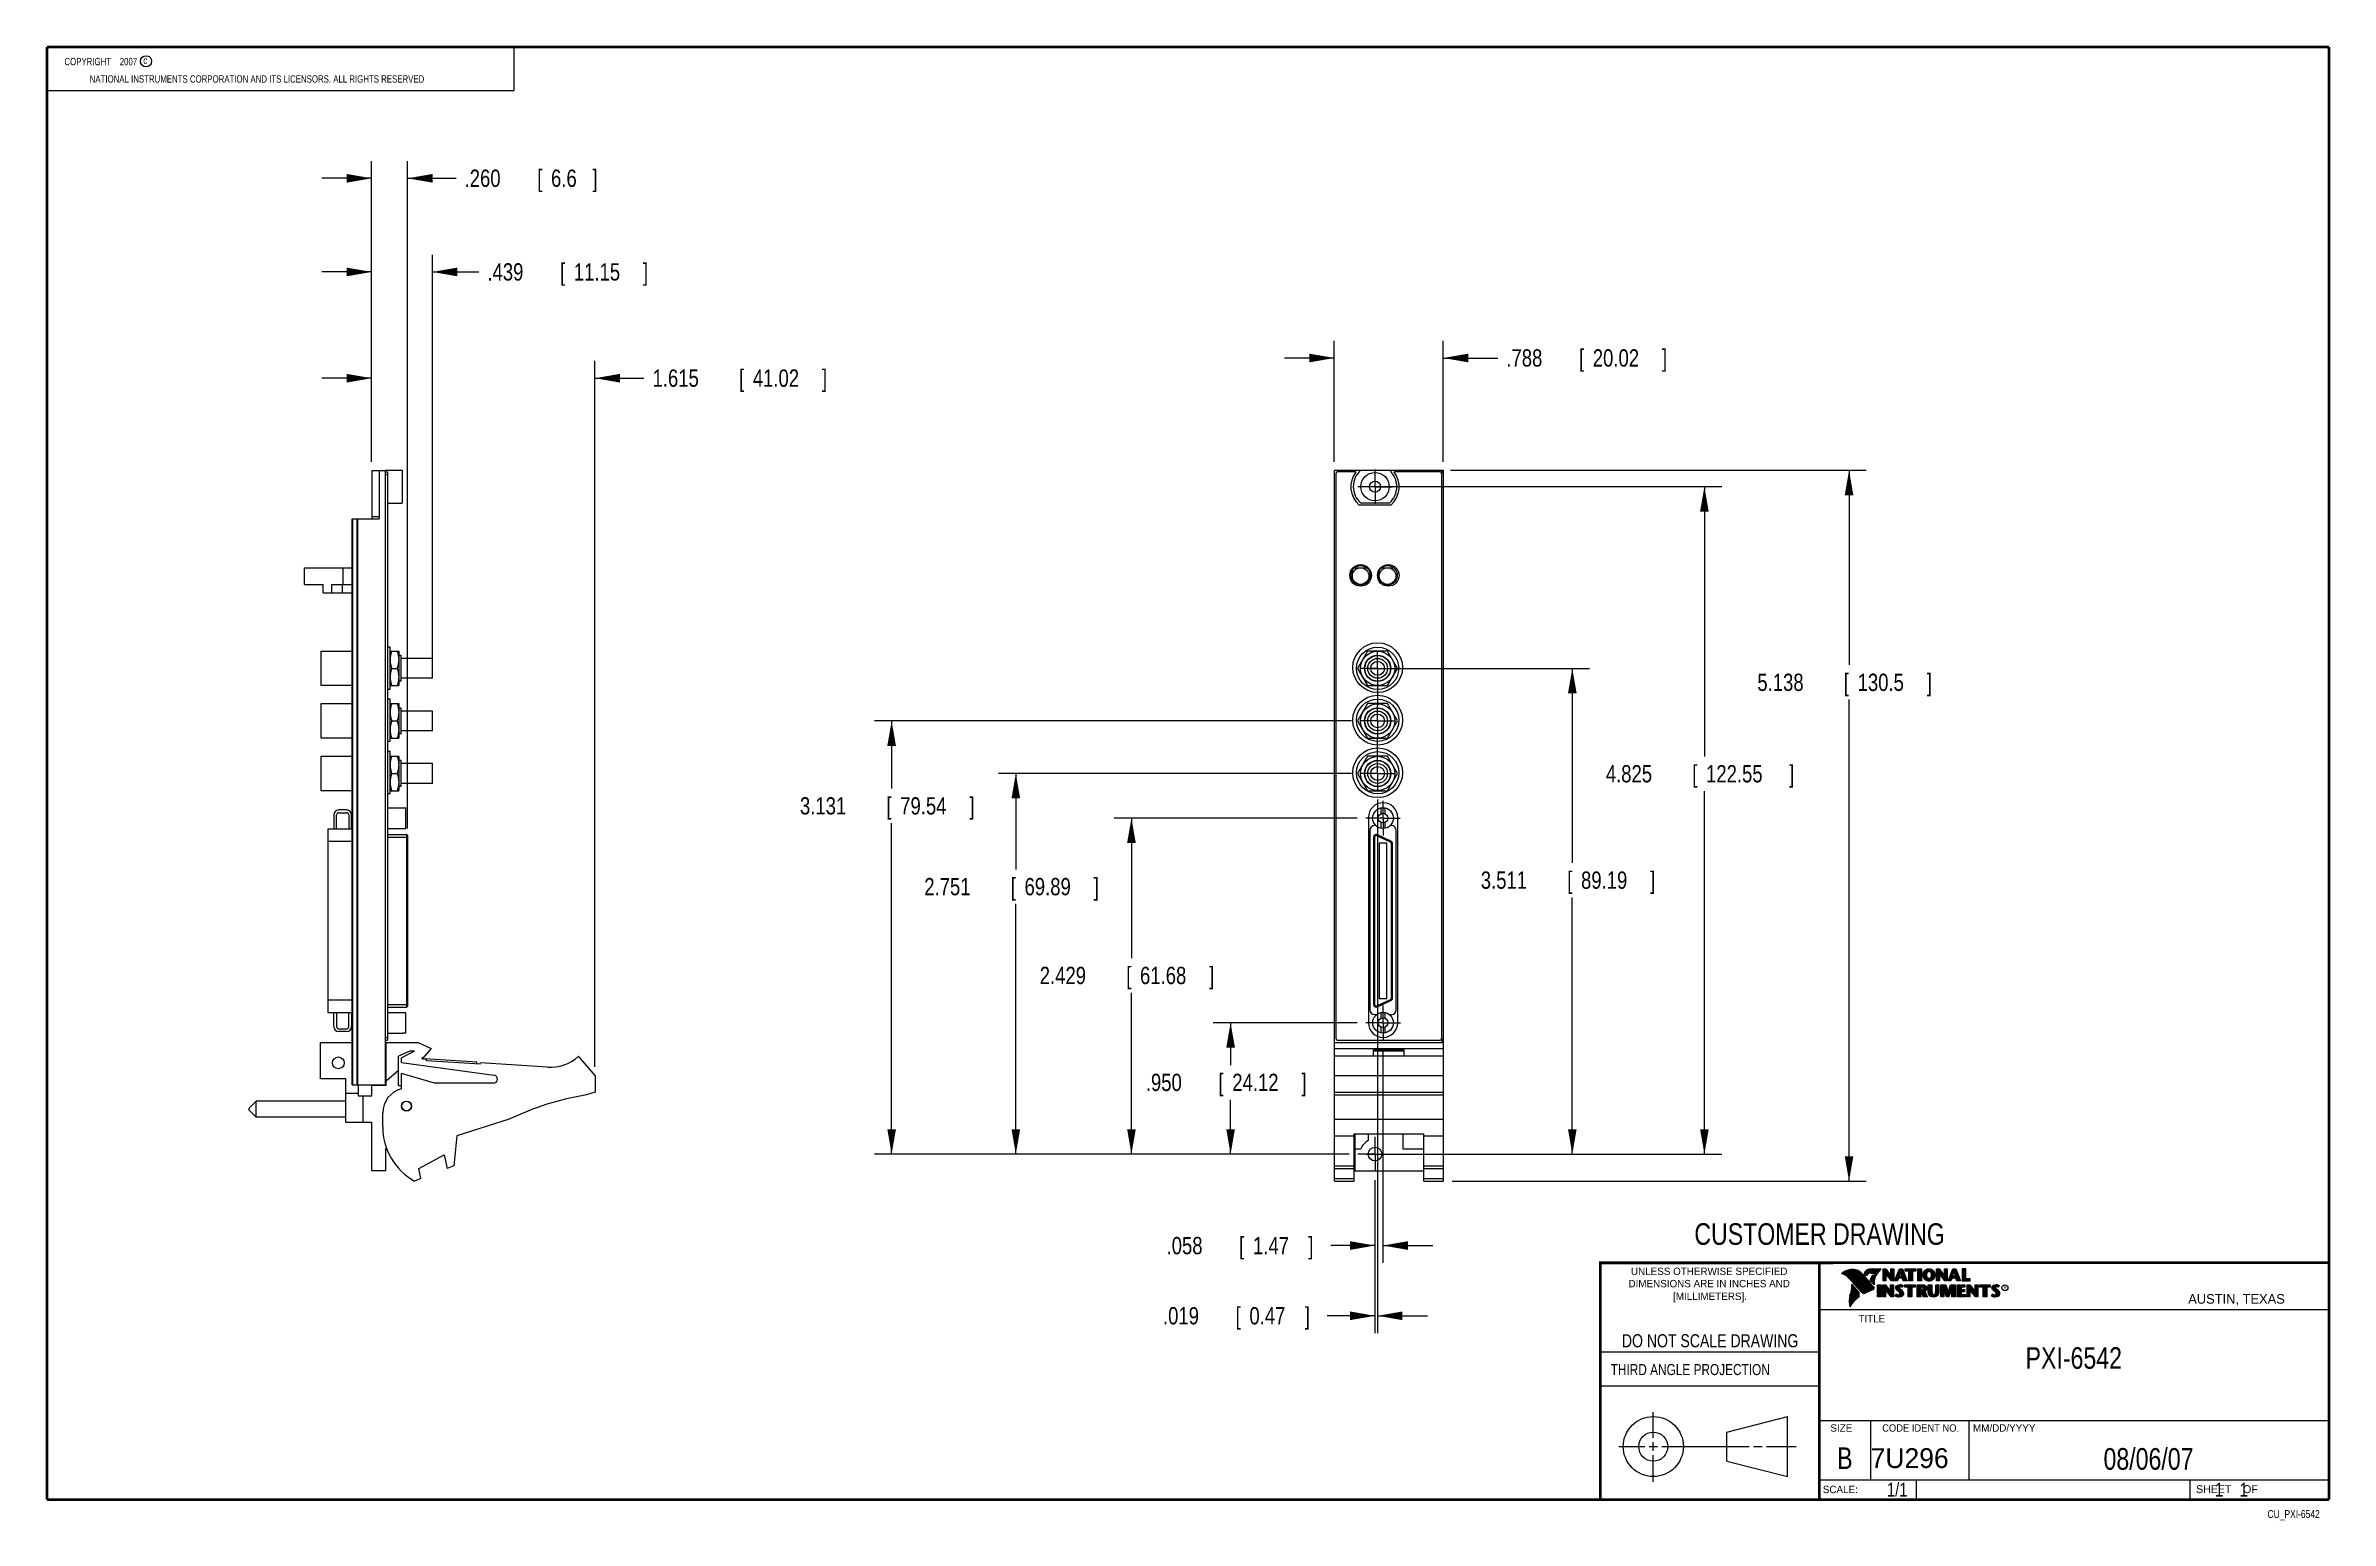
# Model space of a CAD drawing. Header units: inches. Extents: x 0.2 to 16.8, y 0.1 to 10.8.
import ezdxf
from ezdxf.enums import TextEntityAlignment as Align

# ---------------------------------------------------------------- set-up
doc = ezdxf.new("R2010")
doc.units = ezdxf.units.IN
doc.header["$LTSCALE"] = 0.935
doc.header["$MEASUREMENT"] = 0
doc.linetypes.add('CENTER', pattern=[0.6, 0.375, -0.075, 0.075, -0.075])
doc.layers.get('0').update_dxf_attribs({"linetype": 'CONTINUOUS'})
doc.layers.add('DEFAULT_1', color=7, linetype='CENTER')
doc.layers.add('DIMENSIONS', color=7, linetype='CONTINUOUS')
doc.styles.get("Standard").update_dxf_attribs({"font": 'txt', "width": 0.8})
doc.dimstyles.new('DIMSTYLE_1', dxfattribs={"dimtxt": 0.125, "dimasz": 0.18, "dimexe": 0.18, "dimexo": 0.0625, "dimgap": 0.09, "dimtad": 0, "dimtih": 1, "dimtoh": 1, "dimdec": 3, "dimzin": 4, "dimdsep": 46, "dimtxsty": 'STANDARD', "dimblk": '_FILLED', "dimblk1": '_FILLED', "dimblk2": '_FILLED', "dimcen": 0.09, "dimadec": 0, "dimazin": 0, "dimtp": 0.01, "dimtm": 0.01, "dimtfac": 1, "dimtdec": 3, "dimtofl": 0, "dimtmove": 0, "dimatfit": 3, "dimldrblk": '_FILLED', "dimfxl": 1, "dimtolj": 1, "dimtzin": 4, "dimarcsym": 0})

msp = doc.modelspace()

# ---------------------------------------------------------------- texts
at = {"color": 2, "linetype": 'CONTINUOUS', "width": 0.8}
for s, height, p in [('c', 0.053, (0.946, 10.6363)), ('NATIONAL INSTRUMENTS CORPORATION AND ITS LICENSORS. ALL RIGHTS RESERVED', 0.053, (0.5583, 10.5016)), ('THIRD ANGLE PROJECTION', 0.08, (11.5564, 1.1584))]:
    msp.add_text(s, height=height, dxfattribs=at).set_placement(p)
at = {"color": 7, "linetype": 'CONTINUOUS', "width": 0.8}
for s, height, p in [('CUSTOMER DRAWING', 0.15625, (13.0668, 2.1001)), ('DO NOT SCALE DRAWING', 0.095, (12.2754, 1.3592)), ('B', 0.1562, (13.2497, 0.4798))]:
    msp.add_text(s, height=height, dxfattribs=at).set_placement(p, align=Align.CENTER)
at = {"color": 2, "linetype": 'CONTINUOUS'}
for s, p in [('DIMENSIONS ARE IN INCHES AND', (12.2688, 1.7933)), ('UNLESS OTHERWISE SPECIFIED', (12.2688, 1.8819)), ('[MILLIMETERS].', (12.2746, 1.7015))]:
    msp.add_text(s, height=0.053254, dxfattribs=at).set_placement(p, align=Align.CENTER)
for s, height, p in [('R', 0.0217, (14.3971, 1.7782)), ('AUSTIN, TEXAS', 0.069617, (15.7327, 1.6745)), ('TITLE', 0.05325, (13.3474, 1.5397)), ('SIZE', 0.05325, (13.1451, 0.7494)), ('MM/DD/YYYY', 0.05325, (14.1765, 0.7494)), ('SCALE:', 0.05325, (13.0904, 0.3053)), ('SHEET    OF', 0.057262, (15.7892, 0.3052))]:
    msp.add_text(s, height=height, dxfattribs=at).set_placement(p)
at = {"color": 2, "linetype": 'CONTINUOUS', "width": 0.95}
msp.add_text('CODE IDENT NO.', height=0.053254, dxfattribs=at).set_placement((13.7978, 0.7494), align=Align.CENTER)
at = {"color": 7, "linetype": 'CONTINUOUS'}
msp.add_text('7U296', height=0.14316, dxfattribs=at).set_placement((13.4363, 0.4866))
at = {"color": 7, "linetype": 'CONTINUOUS', "width": 0.8}
msp.add_text('1/1', height=0.1, dxfattribs=at).set_placement((13.7025, 0.2805), align=Align.RIGHT)
at = {"color": 2, "linetype": 'CONTINUOUS', "width": 0.8}
msp.add_text('CU_PXI-6542', height=0.057262, dxfattribs=at).set_placement((16.6837, 0.1254), align=Align.RIGHT)
at = {"color": 2, "linetype": 'CONTINUOUS', "insert": (0.3125, 10.6805), "char_height": 0.053, "width": 0.8904, "attachment_point": 1}
msp.add_mtext('    COPYRIGHT    2007', dxfattribs=at)
at = {"color": 7, "linetype": 'CONTINUOUS'}
for s, insert, char_height, width, attachment_point in [('PXI-6542\\P ', (14.9051, 1.3603), 0.15625, 1, 2), ('08/06/07 ', (15.4455, 0.6307), 0.15625, 1.125, 2), ('    1    1', (15.8075, 0.3805), 0.1, 0.8, 1)]:
    msp.add_mtext(s, dxfattribs=dict(at, insert=insert, char_height=char_height, width=width, attachment_point=attachment_point))

# ---------------------------------------------------------------- blocks, each defined once
blk = doc.blocks.new('_FILLED')
at = {"color": 0, "linetype": 'BYBLOCK'}
blk.add_solid([(0, 0), (-1, 0.174), (-1, -0.174)], dxfattribs=at)
blk = doc.blocks.new('*D0')
at = {"layer": 'DIMENSIONS', "color": 2, "linetype": 'CONTINUOUS'}
for p, q in [((10.397, 7.699), (13.405, 7.699)), ((13.28, 7.699), (13.28, 6.292)), ((13.28, 2.561), (13.28, 6.042)), ((10.409, 2.561), (13.405, 2.561))]:
    blk.add_line(p, q, dxfattribs=at)
at = {"layer": 'DIMENSIONS', "color": 2, "linetype": 'CONTINUOUS', "xscale": 0.18, "yscale": 0.18, "zscale": 0.18}
for p, rotation in [((13.28, 7.699), 90), ((13.28, 2.561), 270)]:
    blk.add_blockref('_FILLED', p, dxfattribs=dict(at, rotation=rotation))
at = {"layer": 'DIMENSIONS', "color": 2, "linetype": 'CONTINUOUS', "width": 0.8}
for s, p in [('5.138', (12.617, 6.104)), ('[', (13.242, 6.104)), ('130.5', (13.342, 6.104)), (']', (13.842, 6.104))]:
    blk.add_text(s, height=0.125, dxfattribs=at).set_placement(p)
blk = doc.blocks.new('*D1')
at = {"layer": 'DIMENSIONS', "color": 2, "linetype": 'CONTINUOUS'}
for p, q in [((9.558, 7.761), (9.558, 8.636)), ((10.346, 7.761), (10.346, 8.636)), ((9.558, 8.511), (9.198, 8.511)), ((10.346, 8.511), (10.74, 8.511))]:
    blk.add_line(p, q, dxfattribs=at)
at = {"layer": 'DIMENSIONS', "color": 2, "linetype": 'CONTINUOUS', "xscale": 0.18, "yscale": 0.18, "zscale": 0.18}
blk.add_blockref('_FILLED', (9.558, 8.511), dxfattribs=at)
at = {"layer": 'DIMENSIONS', "color": 2, "linetype": 'CONTINUOUS', "xscale": 0.18, "yscale": 0.18, "zscale": 0.18, "rotation": 180}
blk.add_blockref('_FILLED', (10.346, 8.511), dxfattribs=at)
at = {"layer": 'DIMENSIONS', "color": 2, "linetype": 'CONTINUOUS', "width": 0.8}
for s, p in [('.788', (10.802, 8.449)), ('[', (11.327, 8.449)), ('20.02', (11.427, 8.449)), (']', (11.927, 8.449))]:
    blk.add_text(s, height=0.125, dxfattribs=at).set_placement(p)
blk = doc.blocks.new('*D2')
at = {"layer": 'DIMENSIONS', "color": 2, "linetype": 'CONTINUOUS'}
for p, q in [((2.597, 7.761), (2.597, 8.49)), ((4.212, 3.386), (4.212, 8.49)), ((2.597, 8.365), (2.237, 8.365)), ((4.212, 8.365), (4.565, 8.365))]:
    blk.add_line(p, q, dxfattribs=at)
at = {"layer": 'DIMENSIONS', "color": 2, "linetype": 'CONTINUOUS', "xscale": 0.18, "yscale": 0.18, "zscale": 0.18}
blk.add_blockref('_FILLED', (2.597, 8.365), dxfattribs=at)
at = {"layer": 'DIMENSIONS', "color": 2, "linetype": 'CONTINUOUS', "xscale": 0.18, "yscale": 0.18, "zscale": 0.18, "rotation": 180}
blk.add_blockref('_FILLED', (4.212, 8.365), dxfattribs=at)
at = {"layer": 'DIMENSIONS', "color": 2, "linetype": 'CONTINUOUS', "width": 0.8}
for s, p in [('1.615', (4.628, 8.303)), ('[', (5.253, 8.303)), ('41.02', (5.353, 8.303)), (']', (5.853, 8.303))]:
    blk.add_text(s, height=0.125, dxfattribs=at).set_placement(p)
blk = doc.blocks.new('*D3')
at = {"layer": 'DIMENSIONS', "color": 2, "linetype": 'CONTINUOUS'}
for p, q in [((2.597, 7.761), (2.597, 9.258)), ((3.036, 6.33), (3.036, 9.258)), ((2.597, 9.133), (2.237, 9.133)), ((3.036, 9.133), (3.372, 9.133))]:
    blk.add_line(p, q, dxfattribs=at)
at = {"layer": 'DIMENSIONS', "color": 2, "linetype": 'CONTINUOUS', "xscale": 0.18, "yscale": 0.18, "zscale": 0.18}
blk.add_blockref('_FILLED', (2.597, 9.133), dxfattribs=at)
at = {"layer": 'DIMENSIONS', "color": 2, "linetype": 'CONTINUOUS', "xscale": 0.18, "yscale": 0.18, "zscale": 0.18, "rotation": 180}
blk.add_blockref('_FILLED', (3.036, 9.133), dxfattribs=at)
at = {"layer": 'DIMENSIONS', "color": 2, "linetype": 'CONTINUOUS', "width": 0.8}
for s, p in [('.439', (3.434, 9.071)), ('[', (3.959, 9.071)), ('11.15', (4.059, 9.071)), (']', (4.559, 9.071))]:
    blk.add_text(s, height=0.125, dxfattribs=at).set_placement(p)
blk = doc.blocks.new('*D4')
at = {"layer": 'DIMENSIONS', "color": 2, "linetype": 'CONTINUOUS'}
for p, q in [((2.597, 7.761), (2.597, 9.935)), ((2.857, 5.109), (2.857, 9.935)), ((2.597, 9.81), (2.237, 9.81)), ((2.857, 9.81), (3.207, 9.81))]:
    blk.add_line(p, q, dxfattribs=at)
at = {"layer": 'DIMENSIONS', "color": 2, "linetype": 'CONTINUOUS', "xscale": 0.18, "yscale": 0.18, "zscale": 0.18}
blk.add_blockref('_FILLED', (2.597, 9.81), dxfattribs=at)
at = {"layer": 'DIMENSIONS', "color": 2, "linetype": 'CONTINUOUS', "xscale": 0.18, "yscale": 0.18, "zscale": 0.18, "rotation": 180}
blk.add_blockref('_FILLED', (2.857, 9.81), dxfattribs=at)
at = {"layer": 'DIMENSIONS', "color": 2, "linetype": 'CONTINUOUS', "width": 0.8}
for s, p in [('.260', (3.269, 9.748)), ('[', (3.794, 9.748)), ('6.6', (3.894, 9.748)), (']', (4.194, 9.748))]:
    blk.add_text(s, height=0.125, dxfattribs=at).set_placement(p)
blk = doc.blocks.new('*D5')
at = {"layer": 'DIMENSIONS', "color": 2, "linetype": 'CONTINUOUS'}
for p, q in [((9.723, 3.706), (8.683, 3.706)), ((8.808, 3.706), (8.808, 3.399)), ((8.808, 2.756), (8.808, 3.149)), ((9.665, 2.756), (8.683, 2.756))]:
    blk.add_line(p, q, dxfattribs=at)
at = {"layer": 'DIMENSIONS', "color": 2, "linetype": 'CONTINUOUS', "xscale": 0.18, "yscale": 0.18, "zscale": 0.18}
for p, rotation in [((8.808, 3.706), 90), ((8.808, 2.756), 270)]:
    blk.add_blockref('_FILLED', p, dxfattribs=dict(at, rotation=rotation))
at = {"layer": 'DIMENSIONS', "color": 2, "linetype": 'CONTINUOUS', "width": 0.8}
for s, p in [('.950', (8.195, 3.212)), ('[', (8.72, 3.212)), ('24.12', (8.82, 3.212)), (']', (9.32, 3.212))]:
    blk.add_text(s, height=0.125, dxfattribs=at).set_placement(p)
blk = doc.blocks.new('*D6')
at = {"layer": 'DIMENSIONS', "color": 2, "linetype": 'CONTINUOUS'}
for p, q in [((9.723, 5.185), (7.966, 5.185)), ((8.091, 5.185), (8.091, 4.173)), ((8.091, 2.756), (8.091, 3.923)), ((9.665, 2.756), (7.966, 2.756))]:
    blk.add_line(p, q, dxfattribs=at)
at = {"layer": 'DIMENSIONS', "color": 2, "linetype": 'CONTINUOUS', "xscale": 0.18, "yscale": 0.18, "zscale": 0.18}
for p, rotation in [((8.091, 5.185), 90), ((8.091, 2.756), 270)]:
    blk.add_blockref('_FILLED', p, dxfattribs=dict(at, rotation=rotation))
at = {"layer": 'DIMENSIONS', "color": 2, "linetype": 'CONTINUOUS', "width": 0.8}
for s, p in [('2.429', (7.428, 3.985)), ('[', (8.053, 3.985)), ('61.68', (8.153, 3.985)), (']', (8.653, 3.985))]:
    blk.add_text(s, height=0.125, dxfattribs=at).set_placement(p)
blk = doc.blocks.new('*D7')
at = {"layer": 'DIMENSIONS', "color": 2, "linetype": 'CONTINUOUS'}
for p, q in [((9.683, 5.507), (7.13, 5.507)), ((7.255, 5.507), (7.255, 4.814)), ((7.255, 2.756), (7.255, 4.564)), ((9.665, 2.756), (7.13, 2.756))]:
    blk.add_line(p, q, dxfattribs=at)
at = {"layer": 'DIMENSIONS', "color": 2, "linetype": 'CONTINUOUS', "xscale": 0.18, "yscale": 0.18, "zscale": 0.18}
for p, rotation in [((7.255, 5.507), 90), ((7.255, 2.756), 270)]:
    blk.add_blockref('_FILLED', p, dxfattribs=dict(at, rotation=rotation))
at = {"layer": 'DIMENSIONS', "color": 2, "linetype": 'CONTINUOUS', "width": 0.8}
for s, p in [('2.751', (6.593, 4.627)), ('[', (7.218, 4.627)), ('69.89', (7.318, 4.627)), (']', (7.818, 4.627))]:
    blk.add_text(s, height=0.125, dxfattribs=at).set_placement(p)
blk = doc.blocks.new('*D8')
at = {"layer": 'DIMENSIONS', "color": 2, "linetype": 'CONTINUOUS'}
for p, q in [((9.683, 5.887), (6.232, 5.887)), ((6.357, 5.887), (6.357, 5.399)), ((6.357, 2.756), (6.357, 5.149)), ((9.665, 2.756), (6.232, 2.756))]:
    blk.add_line(p, q, dxfattribs=at)
at = {"layer": 'DIMENSIONS', "color": 2, "linetype": 'CONTINUOUS', "xscale": 0.18, "yscale": 0.18, "zscale": 0.18}
for p, rotation in [((6.357, 5.887), 90), ((6.357, 2.756), 270)]:
    blk.add_blockref('_FILLED', p, dxfattribs=dict(at, rotation=rotation))
at = {"layer": 'DIMENSIONS', "color": 2, "linetype": 'CONTINUOUS', "width": 0.8}
for s, p in [('3.131', (5.694, 5.211)), ('[', (6.319, 5.211)), ('79.54', (6.419, 5.211)), (']', (6.919, 5.211))]:
    blk.add_text(s, height=0.125, dxfattribs=at).set_placement(p)
blk = doc.blocks.new('*D9')
at = {"layer": 'DIMENSIONS', "color": 2, "linetype": 'CONTINUOUS'}
for p, q in [((9.808, 6.267), (11.404, 6.267)), ((11.279, 6.267), (11.279, 4.861)), ((11.279, 2.756), (11.279, 4.611)), ((9.79, 2.756), (11.404, 2.756))]:
    blk.add_line(p, q, dxfattribs=at)
at = {"layer": 'DIMENSIONS', "color": 2, "linetype": 'CONTINUOUS', "xscale": 0.18, "yscale": 0.18, "zscale": 0.18}
for p, rotation in [((11.279, 6.267), 90), ((11.279, 2.756), 270)]:
    blk.add_blockref('_FILLED', p, dxfattribs=dict(at, rotation=rotation))
at = {"layer": 'DIMENSIONS', "color": 2, "linetype": 'CONTINUOUS', "width": 0.8}
for s, p in [('3.511', (10.617, 4.674)), ('[', (11.242, 4.674)), ('89.19', (11.342, 4.674)), (']', (11.842, 4.674))]:
    blk.add_text(s, height=0.125, dxfattribs=at).set_placement(p)
blk = doc.blocks.new('*D10')
at = {"layer": 'DIMENSIONS', "color": 2, "linetype": 'CONTINUOUS'}
for p, q in [((9.79, 7.581), (12.359, 7.581)), ((12.234, 7.581), (12.234, 5.63)), ((12.234, 2.756), (12.234, 5.38)), ((9.79, 2.756), (12.359, 2.756))]:
    blk.add_line(p, q, dxfattribs=at)
at = {"layer": 'DIMENSIONS', "color": 2, "linetype": 'CONTINUOUS', "xscale": 0.18, "yscale": 0.18, "zscale": 0.18}
for p, rotation in [((12.234, 7.581), 90), ((12.234, 2.756), 270)]:
    blk.add_blockref('_FILLED', p, dxfattribs=dict(at, rotation=rotation))
at = {"layer": 'DIMENSIONS', "color": 2, "linetype": 'CONTINUOUS', "width": 0.8}
for s, p in [('4.825', (11.521, 5.443)), ('[', (12.146, 5.443)), ('122.55', (12.246, 5.443)), (']', (12.846, 5.443))]:
    blk.add_text(s, height=0.125, dxfattribs=at).set_placement(p)
blk = doc.blocks.new('*D11')
at = {"layer": 'DIMENSIONS', "color": 2, "linetype": 'CONTINUOUS'}
for p, q in [((9.91, 3.518), (9.91, 1.97)), ((9.852, 2.568), (9.852, 1.97)), ((9.852, 2.095), (9.533, 2.095)), ((9.91, 2.095), (10.27, 2.095))]:
    blk.add_line(p, q, dxfattribs=at)
at = {"layer": 'DIMENSIONS', "color": 2, "linetype": 'CONTINUOUS', "xscale": 0.18, "yscale": 0.18, "zscale": 0.18}
blk.add_blockref('_FILLED', (9.852, 2.095), dxfattribs=at)
at = {"layer": 'DIMENSIONS', "color": 2, "linetype": 'CONTINUOUS', "xscale": 0.18, "yscale": 0.18, "zscale": 0.18, "rotation": 180}
blk.add_blockref('_FILLED', (9.91, 2.095), dxfattribs=at)
at = {"layer": 'DIMENSIONS', "color": 2, "linetype": 'CONTINUOUS', "width": 0.8}
for s, p in [('.058', (8.345, 2.032)), ('[', (8.87, 2.032)), ('1.47', (8.97, 2.032)), (']', (9.37, 2.032))]:
    blk.add_text(s, height=0.125, dxfattribs=at).set_placement(p)
blk = doc.blocks.new('*D12')
at = {"layer": 'DIMENSIONS', "color": 2, "linetype": 'CONTINUOUS'}
for p, q in [((9.871, 5.32), (9.871, 1.462)), ((9.852, 2.568), (9.852, 1.462)), ((9.852, 1.587), (9.506, 1.587)), ((9.871, 1.587), (10.231, 1.587))]:
    blk.add_line(p, q, dxfattribs=at)
at = {"layer": 'DIMENSIONS', "color": 2, "linetype": 'CONTINUOUS', "xscale": 0.18, "yscale": 0.18, "zscale": 0.18}
blk.add_blockref('_FILLED', (9.852, 1.587), dxfattribs=at)
at = {"layer": 'DIMENSIONS', "color": 2, "linetype": 'CONTINUOUS', "xscale": 0.18, "yscale": 0.18, "zscale": 0.18, "rotation": 180}
blk.add_blockref('_FILLED', (9.871, 1.587), dxfattribs=at)
at = {"layer": 'DIMENSIONS', "color": 2, "linetype": 'CONTINUOUS', "width": 0.8}
for s, p in [('[', (8.844, 1.525)), (']', (9.344, 1.525)), ('.019', (8.319, 1.525)), ('0.47', (8.944, 1.525))]:
    blk.add_text(s, height=0.125, dxfattribs=at).set_placement(p)

# ---------------------------------------------------------------- dimensions: what is measured, and where the dimension line sits
at = {"layer": 'DIMENSIONS', "color": 2, "linetype": 'CONTINUOUS'}
for base, p1, p2, angle, picture, middle in [((2.5972, 9.8104), (2.8569, 5.1093), (2.5972, 7.7613), 180, '*D4', (3.7819, 9.8104)), ((13.2797, 2.5611), (10.3969, 7.6988), (10.4089, 2.5611), 270, '*D0', (13.2797, 6.167)), ((12.234, 7.5808), (9.7898, 2.7561), (9.7898, 7.5808), 90, '*D10', (12.234, 5.5052)), ((11.2793, 6.2675), (9.7898, 2.7561), (9.8084, 6.2675), 90, '*D9', (11.2793, 4.7364)), ((6.3566, 5.8875), (9.6648, 2.7561), (9.6834, 5.8875), 90, '*D8', (6.3566, 5.2737)), ((7.2555, 5.5075), (9.6648, 2.7561), (9.6834, 5.5075), 90, '*D7', (7.2555, 4.6892)), ((8.09077, 5.18462), (9.6648, 2.7561), (9.72265, 5.18462), 90, '*D6', (8.09077, 4.04764)), ((8.8075, 3.7057), (9.6648, 2.7561), (9.7228, 3.7057), 90, '*D5', (8.8075, 3.2744))]:
    dim = msp.add_linear_dim(base=base, p1=p1, p2=p2, angle=angle, dimstyle='DIMSTYLE_1', dxfattribs=at)
    dim.commit()
    dim.dimension.update_dxf_attribs({"geometry": picture, "text_midpoint": middle, "dimtype": 160})
for base, p1, p2, picture, middle in [((3.0362, 9.1332), (2.5972, 7.7613), (3.0362, 6.33), '*D3', (4.0465, 9.1332)), ((10.3464, 8.5113), (9.5584, 7.7613), (10.3464, 7.7613), '*D1', (11.4147, 8.5113)), ((4.2122, 8.3652), (2.5972, 7.7613), (4.2122, 3.3856), '*D2', (5.2902, 8.3652)), ((9.871, 1.5871), (9.8524, 2.5685), (9.871, 5.3199), '*D12', (8.881, 1.5871)), ((9.9104, 2.095), (9.8524, 2.5685), (9.9104, 3.5181), '*D11', (8.9079, 2.095))]:
    dim = msp.add_linear_dim(base=base, p1=p1, p2=p2, dimstyle='DIMSTYLE_1', dxfattribs=at)
    dim.commit()
    dim.dimension.update_dxf_attribs({"geometry": picture, "text_midpoint": middle, "dimtype": 160})

# ---------------------------------------------------------------- linework, layer by layer
at = {"color": 2, "linetype": 'CONTINUOUS'}
for p, q in [((0.25, 10.7586), (3.625, 10.7586)), ((0.25, 10.7586), (0.25, 10.4456)), ((3.625, 10.7586), (3.625, 10.4456)), ((0.25, 10.4456), (3.625, 10.4456)), ((13.0652, 1.9695), (16.745, 1.9695)), ((13.0652, 1.9695), (13.0652, 0.2605)), ((13.2311, 1.8934), (13.2311, 1.8949)), ((13.2347, 1.8921), (13.2347, 1.8972)), ((13.2382, 1.8907), (13.2382, 1.8994)), ((13.2418, 1.8892), (13.2418, 1.9015)), ((13.2453, 1.8876), (13.2453, 1.9035)), ((13.2489, 1.8858), (13.2489, 1.9054)), ((13.2524, 1.8839), (13.2524, 1.9069)), ((13.256, 1.8818), (13.256, 1.9084)), ((13.2596, 1.8796), (13.2596, 1.9098)), ((13.2631, 1.8772), (13.2631, 1.9111)), ((13.2667, 1.8747), (13.2667, 1.9124)), ((13.2702, 1.872), (13.2702, 1.9135)), ((13.2738, 1.869), (13.2738, 1.9146)), ((13.2773, 1.8658), (13.2773, 1.9155)), ((13.2809, 1.8624), (13.2809, 1.9164)), ((13.2844, 1.8587), (13.2844, 1.9173)), ((13.288, 1.8549), (13.288, 1.9181)), ((13.2915, 1.851), (13.2915, 1.9188)), ((13.2951, 1.8471), (13.2951, 1.9194)), ((13.2987, 1.8431), (13.2987, 1.9198)), ((13.3022, 1.8391), (13.3022, 1.92)), ((13.3058, 1.8351), (13.3058, 1.9201)), ((13.3093, 1.8311), (13.3093, 1.9201)), ((13.3129, 1.827), (13.3129, 1.9199)), ((13.3164, 1.8229), (13.3164, 1.9196)), ((13.32, 1.8188), (13.32, 1.9192)), ((13.3235, 1.8146), (13.3235, 1.9186)), ((13.3271, 1.8104), (13.3271, 1.9179)), ((13.3306, 1.8062), (13.3306, 1.9172)), ((13.3342, 1.802), (13.3342, 1.9163)), ((13.3378, 1.7978), (13.3378, 1.9151)), ((13.3413, 1.7937), (13.3413, 1.9138)), ((13.3449, 1.7897), (13.3449, 1.9122)), ((13.3484, 1.7856), (13.3484, 1.9103)), ((13.352, 1.7817), (13.352, 1.9081)), ((13.3555, 1.7778), (13.3555, 1.9055)), ((13.3591, 1.7739), (13.3591, 1.9026)), ((13.3626, 1.7701), (13.3626, 1.8991)), ((13.3662, 1.7663), (13.3662, 1.8952)), ((13.3697, 1.7625), (13.3697, 1.8915)), ((13.3733, 1.7588), (13.3733, 1.8878)), ((13.3769, 1.7556), (13.3769, 1.8841)), ((13.3804, 1.7529), (13.3804, 1.8803)), ((13.384, 1.7512), (13.384, 1.8766)), ((13.3875, 1.7509), (13.3875, 1.8728)), ((13.4022, 1.878), (13.3901, 1.8922)), ((13.3911, 1.7518), (13.3911, 1.8691)), ((13.4029, 1.881), (13.3927, 1.893)), ((13.3946, 1.8908), (13.3946, 1.8999)), ((13.3946, 1.7533), (13.3946, 1.8653)), ((13.3982, 1.8866), (13.3982, 1.9062)), ((13.3982, 1.7548), (13.3982, 1.8615)), ((13.4017, 1.8824), (13.4017, 1.9101)), ((13.4017, 1.7563), (13.4017, 1.8574)), ((13.4053, 1.8823), (13.4053, 1.9129)), ((13.4053, 1.7578), (13.4053, 1.8531)), ((13.4088, 1.8844), (13.4088, 1.915)), ((13.4088, 1.7593), (13.4088, 1.8488)), ((13.4124, 1.887), (13.4124, 1.9167)), ((13.4124, 1.7609), (13.4124, 1.8445)), ((13.4159, 1.89), (13.4159, 1.9182)), ((13.4159, 1.7625), (13.4159, 1.8402)), ((13.4195, 1.8937), (13.4195, 1.9193)), ((13.4195, 1.7641), (13.4195, 1.8359)), ((13.4231, 1.8964), (13.4231, 1.9203)), ((13.4231, 1.7657), (13.4231, 1.8316)), ((13.4266, 1.8982), (13.4266, 1.9209)), ((13.4266, 1.7674), (13.4266, 1.8273)), ((13.4302, 1.8995), (13.4302, 1.9214)), ((13.4302, 1.7691), (13.4302, 1.823)), ((13.4414, 1.8328), (13.4319, 1.8437)), ((13.4337, 1.8997), (13.4337, 1.922)), ((13.4337, 1.7708), (13.4337, 1.8187)), ((13.4433, 1.8344), (13.4349, 1.844)), ((13.4373, 1.8991), (13.4373, 1.9224)), ((13.4373, 1.8413), (13.4373, 1.8491)), ((13.4408, 1.898), (13.4408, 1.9228)), ((13.4408, 1.8372), (13.4408, 1.8572)), ((13.4444, 1.8972), (13.4444, 1.9231)), ((13.4444, 1.8331), (13.4444, 1.8665)), ((13.4479, 1.8969), (13.4479, 1.9234)), ((13.4479, 1.8288), (13.4479, 1.873)), ((13.4515, 1.8966), (13.4515, 1.9236)), ((13.4515, 1.8247), (13.4515, 1.8764)), ((13.4529, 1.9261), (13.5132, 1.9271)), ((13.453, 1.9236), (13.5067, 1.9245)), ((13.455, 1.8965), (13.455, 1.9237)), ((13.455, 1.8207), (13.455, 1.878)), ((13.4586, 1.8964), (13.4586, 1.9237)), ((13.4586, 1.8303), (13.4586, 1.879)), ((13.4622, 1.8957), (13.4622, 1.9238)), ((13.4622, 1.8535), (13.4622, 1.8795)), ((13.4657, 1.8935), (13.4657, 1.9238)), ((13.4657, 1.8636), (13.4657, 1.8798)), ((13.4693, 1.872), (13.4693, 1.9239)), ((13.4728, 1.8794), (13.4728, 1.9239)), ((13.4764, 1.8859), (13.4764, 1.924)), ((13.4799, 1.8919), (13.4799, 1.924)), ((13.4835, 1.8973), (13.4835, 1.9241)), ((13.487, 1.9023), (13.487, 1.9242)), ((13.4906, 1.9069), (13.4906, 1.9242)), ((13.4941, 1.9112), (13.4941, 1.9243)), ((13.4977, 1.9153), (13.4977, 1.9243)), ((13.5013, 1.9191), (13.5013, 1.9244)), ((13.5261, 1.9263), (13.5451, 1.9263)), ((13.5261, 1.839), (13.5261, 1.9263)), ((13.5466, 1.839), (13.5261, 1.839)), ((13.5286, 1.9237), (13.5439, 1.9237)), ((13.5286, 1.8415), (13.5286, 1.9237)), ((13.5441, 1.8415), (13.5286, 1.8415)), ((13.5332, 1.8415), (13.5332, 1.9237)), ((13.5367, 1.8415), (13.5367, 1.9237)), ((13.5402, 1.8415), (13.5402, 1.9237)), ((13.5441, 1.8976), (13.5437, 1.9237)), ((13.5439, 1.9237), (13.5854, 1.869)), ((13.5873, 1.8415), (13.5441, 1.8976)), ((13.5441, 1.8976), (13.5441, 1.8415)), ((13.5451, 1.9263), (13.5829, 1.8765)), ((13.586, 1.839), (13.5466, 1.8902)), ((13.5466, 1.8902), (13.5466, 1.839)), ((13.5471, 1.8936), (13.5471, 1.9194)), ((13.5506, 1.8891), (13.5506, 1.9149)), ((13.5541, 1.8846), (13.5541, 1.9103)), ((13.5576, 1.8801), (13.5576, 1.9057)), ((13.561, 1.8756), (13.561, 1.9011)), ((13.5645, 1.8711), (13.5645, 1.8965)), ((13.568, 1.8665), (13.568, 1.8919)), ((13.5715, 1.862), (13.5715, 1.8874)), ((13.575, 1.8575), (13.575, 1.8828)), ((13.5784, 1.853), (13.5784, 1.8782)), ((13.5819, 1.8485), (13.5819, 1.8736)), ((13.5829, 1.9263), (13.6036, 1.9263)), ((13.5829, 1.8765), (13.5829, 1.9263)), ((13.5854, 1.9237), (13.6011, 1.9237)), ((13.5854, 1.869), (13.5854, 1.9237)), ((13.5854, 1.844), (13.5854, 1.869)), ((13.6036, 1.839), (13.586, 1.839)), ((13.6011, 1.8415), (13.5873, 1.8415)), ((13.5889, 1.8415), (13.5889, 1.9237)), ((13.5923, 1.8415), (13.5923, 1.9237)), ((13.5958, 1.8415), (13.5958, 1.9237)), ((13.5993, 1.8415), (13.5993, 1.9237)), ((13.6011, 1.9237), (13.6011, 1.8415)), ((13.6036, 1.9263), (13.6036, 1.839)), ((13.6088, 1.839), (13.6444, 1.9262)), ((13.6294, 1.839), (13.6088, 1.839)), ((13.6125, 1.8415), (13.6461, 1.9237)), ((13.6277, 1.8415), (13.6125, 1.8415)), ((13.6167, 1.8415), (13.6167, 1.8516)), ((13.6201, 1.8415), (13.6201, 1.8601)), ((13.6236, 1.8415), (13.6236, 1.8686)), ((13.6271, 1.8415), (13.6271, 1.8771)), ((13.6361, 1.8623), (13.6277, 1.8415)), ((13.6378, 1.8598), (13.6294, 1.839)), ((13.6306, 1.8486), (13.6306, 1.8857)), ((13.634, 1.8573), (13.634, 1.8942)), ((13.6665, 1.8623), (13.6361, 1.8623)), ((13.6375, 1.8623), (13.6375, 1.9027)), ((13.6647, 1.8598), (13.6378, 1.8598)), ((13.6388, 1.8711), (13.65, 1.9073)), ((13.6639, 1.8711), (13.6388, 1.8711)), ((13.641, 1.8781), (13.641, 1.9112)), ((13.641, 1.8623), (13.641, 1.8711)), ((13.6423, 1.8736), (13.6519, 1.9048)), ((13.6606, 1.8736), (13.6423, 1.8736)), ((13.6444, 1.9262), (13.6664, 1.9262)), ((13.6445, 1.8893), (13.6445, 1.9197)), ((13.6445, 1.8623), (13.6445, 1.8711)), ((13.6461, 1.9237), (13.6647, 1.9237)), ((13.6479, 1.9006), (13.6479, 1.9237)), ((13.6479, 1.8623), (13.6479, 1.8711)), ((13.65, 1.9073), (13.6541, 1.9073)), ((13.6514, 1.9073), (13.6514, 1.9237)), ((13.6514, 1.8623), (13.6514, 1.8711)), ((13.6519, 1.9048), (13.6521, 1.9048)), ((13.6521, 1.9048), (13.6606, 1.8736)), ((13.6541, 1.9073), (13.6639, 1.8711)), ((13.6549, 1.9043), (13.6549, 1.9237)), ((13.6549, 1.8623), (13.6549, 1.8711)), ((13.6584, 1.8915), (13.6584, 1.9237)), ((13.6584, 1.8623), (13.6584, 1.8711)), ((13.6618, 1.8787), (13.6618, 1.9237)), ((13.6618, 1.8623), (13.6618, 1.8711)), ((13.6647, 1.9237), (13.6959, 1.8415)), ((13.6717, 1.839), (13.6647, 1.8598)), ((13.6653, 1.8623), (13.6653, 1.922)), ((13.6664, 1.9262), (13.6995, 1.839)), ((13.6735, 1.8415), (13.6665, 1.8623)), ((13.6688, 1.8555), (13.6688, 1.9128)), ((13.6995, 1.839), (13.6717, 1.839)), ((13.6723, 1.8452), (13.6723, 1.9037)), ((13.6959, 1.8415), (13.6735, 1.8415)), ((13.6757, 1.8415), (13.6757, 1.8945)), ((13.6792, 1.8415), (13.6792, 1.8854)), ((13.6827, 1.8415), (13.6827, 1.8762)), ((13.6862, 1.8415), (13.6862, 1.8671)), ((13.6866, 1.9262), (13.7634, 1.9262)), ((13.6866, 1.9099), (13.6866, 1.9262)), ((13.7118, 1.9099), (13.6866, 1.9099)), ((13.6891, 1.9237), (13.7609, 1.9237)), ((13.6891, 1.9125), (13.6891, 1.9237)), ((13.7143, 1.9125), (13.6891, 1.9125)), ((13.6896, 1.8415), (13.6896, 1.8579)), ((13.6931, 1.9125), (13.6931, 1.9237)), ((13.6931, 1.8415), (13.6931, 1.8488)), ((13.6966, 1.9125), (13.6966, 1.9237)), ((13.7001, 1.9125), (13.7001, 1.9237)), ((13.7035, 1.9125), (13.7035, 1.9237)), ((13.707, 1.9125), (13.707, 1.9237)), ((13.7105, 1.9125), (13.7105, 1.9237)), ((13.7118, 1.839), (13.7118, 1.9099)), ((13.7382, 1.839), (13.7118, 1.839)), ((13.7143, 1.9125), (13.714, 1.9237)), ((13.7143, 1.8415), (13.7143, 1.9125)), ((13.7357, 1.8415), (13.7143, 1.8415)), ((13.7174, 1.8415), (13.7174, 1.9237)), ((13.7209, 1.8415), (13.7209, 1.9237)), ((13.7244, 1.8415), (13.7244, 1.9237)), ((13.7279, 1.8415), (13.7279, 1.9237)), ((13.7313, 1.8415), (13.7313, 1.9237)), ((13.7357, 1.9125), (13.7348, 1.9237)), ((13.7609, 1.9125), (13.7357, 1.9125)), ((13.7357, 1.9125), (13.7357, 1.8415)), ((13.7634, 1.9099), (13.7382, 1.9099)), ((13.7382, 1.9099), (13.7382, 1.839)), ((13.7383, 1.9125), (13.7383, 1.9237)), ((13.7418, 1.9125), (13.7418, 1.9237)), ((13.7452, 1.9125), (13.7452, 1.9237)), ((13.7487, 1.9125), (13.7487, 1.9237)), ((13.7522, 1.9125), (13.7522, 1.9237)), ((13.7557, 1.9125), (13.7557, 1.9237)), ((13.7591, 1.9125), (13.7591, 1.9237)), ((13.7609, 1.9237), (13.7609, 1.9125)), ((13.7634, 1.9262), (13.7634, 1.9099)), ((13.7768, 1.9262), (13.8031, 1.9262)), ((13.7768, 1.839), (13.7768, 1.9262)), ((13.8031, 1.839), (13.7768, 1.839)), ((13.7794, 1.9237), (13.8006, 1.9237)), ((13.7794, 1.8415), (13.7794, 1.9237)), ((13.8006, 1.8415), (13.7794, 1.8415)), ((13.7835, 1.8415), (13.7835, 1.9237)), ((13.787, 1.8415), (13.787, 1.9237)), ((13.7904, 1.8415), (13.7904, 1.9237)), ((13.7939, 1.8415), (13.7939, 1.9237)), ((13.7974, 1.8415), (13.7974, 1.9237)), ((13.8006, 1.9237), (13.8006, 1.8415)), ((13.8031, 1.9262), (13.8031, 1.839)), ((13.8154, 1.8853), (13.8155, 1.8871)), ((13.8154, 1.8834), (13.8154, 1.8853)), ((13.8154, 1.8816), (13.8154, 1.8834)), ((13.8155, 1.8797), (13.8154, 1.8816)), ((13.8155, 1.8871), (13.8157, 1.8889)), ((13.8157, 1.8779), (13.8155, 1.8797)), ((13.8157, 1.8889), (13.8159, 1.8907)), ((13.8159, 1.876), (13.8157, 1.8779)), ((13.8159, 1.8907), (13.8161, 1.8924)), ((13.8162, 1.8742), (13.8159, 1.876)), ((13.8161, 1.8924), (13.8165, 1.8941)), ((13.8166, 1.8724), (13.8162, 1.8742)), ((13.8165, 1.8941), (13.8169, 1.8958)), ((13.817, 1.8706), (13.8166, 1.8724)), ((13.8169, 1.8958), (13.8174, 1.8975)), ((13.8174, 1.8689), (13.817, 1.8706)), ((13.8174, 1.8975), (13.8179, 1.8991)), ((13.8179, 1.8672), (13.8174, 1.8689)), ((13.8179, 1.8991), (13.8185, 1.9006)), ((13.8179, 1.8852), (13.818, 1.8869)), ((13.8179, 1.8834), (13.8179, 1.8852)), ((13.818, 1.8817), (13.8179, 1.8834)), ((13.8185, 1.8655), (13.8179, 1.8672)), ((13.818, 1.8869), (13.8182, 1.8886)), ((13.8181, 1.8799), (13.818, 1.8817)), ((13.8182, 1.8781), (13.8181, 1.8799)), ((13.8182, 1.8886), (13.8184, 1.8903)), ((13.8184, 1.8764), (13.8182, 1.8781)), ((13.8184, 1.8903), (13.8186, 1.892)), ((13.8187, 1.8746), (13.8184, 1.8764)), ((13.8185, 1.9006), (13.8191, 1.9021)), ((13.8191, 1.8639), (13.8185, 1.8655)), ((13.8186, 1.892), (13.819, 1.8936)), ((13.8191, 1.8729), (13.8187, 1.8746)), ((13.819, 1.8936), (13.8193, 1.8952)), ((13.8191, 1.9021), (13.8198, 1.9036)), ((13.8194, 1.8712), (13.8191, 1.8729)), ((13.8198, 1.8623), (13.8191, 1.8639)), ((13.8193, 1.8952), (13.8198, 1.8967)), ((13.8199, 1.8696), (13.8194, 1.8712)), ((13.8198, 1.9036), (13.8206, 1.9051)), ((13.8198, 1.8967), (13.8203, 1.8982)), ((13.8205, 1.8607), (13.8198, 1.8623)), ((13.8204, 1.8679), (13.8199, 1.8696)), ((13.8203, 1.8982), (13.8208, 1.8997)), ((13.8209, 1.8664), (13.8204, 1.8679)), ((13.8213, 1.8592), (13.8205, 1.8607)), ((13.8206, 1.9051), (13.8214, 1.9065)), ((13.8208, 1.8997), (13.8214, 1.9011)), ((13.8209, 1.8664), (13.8208, 1.8997)), ((13.8215, 1.8648), (13.8209, 1.8664)), ((13.8221, 1.8578), (13.8213, 1.8592)), ((13.8214, 1.9065), (13.8223, 1.9079)), ((13.8214, 1.9011), (13.8221, 1.9025)), ((13.8221, 1.8633), (13.8215, 1.8648)), ((13.8221, 1.9025), (13.8228, 1.9038)), ((13.8228, 1.8619), (13.8221, 1.8633)), ((13.823, 1.8563), (13.8221, 1.8578)), ((13.8223, 1.9079), (13.8232, 1.9092)), ((13.8228, 1.9038), (13.8236, 1.9052)), ((13.8235, 1.8604), (13.8228, 1.8619)), ((13.8239, 1.855), (13.823, 1.8563)), ((13.8232, 1.9092), (13.8243, 1.9106)), ((13.8243, 1.8591), (13.8235, 1.8604)), ((13.8236, 1.9052), (13.8244, 1.9065)), ((13.8249, 1.8536), (13.8239, 1.855)), ((13.8243, 1.9106), (13.8253, 1.9119)), ((13.8243, 1.8591), (13.8244, 1.9065)), ((13.8251, 1.8577), (13.8243, 1.8591)), ((13.8244, 1.9065), (13.8253, 1.9077)), ((13.826, 1.8523), (13.8249, 1.8536)), ((13.826, 1.8564), (13.8251, 1.8577)), ((13.8253, 1.9119), (13.8265, 1.9132)), ((13.8253, 1.9077), (13.8262, 1.909)), ((13.8269, 1.8552), (13.826, 1.8564)), ((13.8271, 1.8511), (13.826, 1.8523)), ((13.8262, 1.909), (13.8273, 1.9102)), ((13.8265, 1.9132), (13.8276, 1.9144)), ((13.8279, 1.854), (13.8269, 1.8552)), ((13.8282, 1.8499), (13.8271, 1.8511)), ((13.8273, 1.9102), (13.8283, 1.9114)), ((13.8276, 1.9144), (13.8288, 1.9156)), ((13.8279, 1.854), (13.8283, 1.9114)), ((13.8289, 1.8528), (13.8279, 1.854)), ((13.8294, 1.8487), (13.8282, 1.8499)), ((13.8283, 1.9114), (13.8294, 1.9126)), ((13.8288, 1.9156), (13.8301, 1.9167)), ((13.83, 1.8517), (13.8289, 1.8528)), ((13.8294, 1.9126), (13.8306, 1.9137)), ((13.8306, 1.8476), (13.8294, 1.8487)), ((13.8311, 1.8506), (13.83, 1.8517)), ((13.8301, 1.9167), (13.8314, 1.9178)), ((13.8306, 1.9137), (13.8318, 1.9148)), ((13.8319, 1.8466), (13.8306, 1.8476)), ((13.8311, 1.8506), (13.8318, 1.9148)), ((13.8323, 1.8496), (13.8311, 1.8506)), ((13.8314, 1.9178), (13.8327, 1.9188)), ((13.8318, 1.9148), (13.833, 1.9158)), ((13.8332, 1.8456), (13.8319, 1.8466)), ((13.8335, 1.8486), (13.8323, 1.8496)), ((13.8327, 1.9188), (13.834, 1.9198)), ((13.833, 1.9158), (13.8342, 1.9168)), ((13.8346, 1.8447), (13.8332, 1.8456)), ((13.8347, 1.8477), (13.8335, 1.8486)), ((13.834, 1.9198), (13.8354, 1.9207)), ((13.8342, 1.9168), (13.8355, 1.9177)), ((13.836, 1.8438), (13.8346, 1.8447)), ((13.8347, 1.8477), (13.8355, 1.9177)), ((13.836, 1.8468), (13.8347, 1.8477)), ((13.8354, 1.9207), (13.8368, 1.9215)), ((13.8355, 1.9177), (13.8368, 1.9185)), ((13.8373, 1.846), (13.836, 1.8468)), ((13.8374, 1.843), (13.836, 1.8438)), ((13.8368, 1.9215), (13.8382, 1.9223)), ((13.8368, 1.9185), (13.8381, 1.9193)), ((13.8386, 1.8452), (13.8373, 1.846)), ((13.839, 1.8423), (13.8374, 1.843)), ((13.8381, 1.9193), (13.8394, 1.92)), ((13.8386, 1.8452), (13.8381, 1.9193)), ((13.8382, 1.9223), (13.8397, 1.923)), ((13.84, 1.8445), (13.8386, 1.8452)), ((13.8405, 1.8416), (13.839, 1.8423)), ((13.8394, 1.92), (13.8408, 1.9207)), ((13.8397, 1.923), (13.8412, 1.9237)), ((13.8397, 1.8857), (13.8398, 1.8868)), ((13.8397, 1.8845), (13.8397, 1.8857)), ((13.8397, 1.8833), (13.8397, 1.8845)), ((13.8397, 1.8821), (13.8397, 1.8833)), ((13.8397, 1.8809), (13.8397, 1.8821)), ((13.8398, 1.8796), (13.8397, 1.8809)), ((13.8398, 1.8868), (13.8399, 1.888)), ((13.8399, 1.8784), (13.8398, 1.8796)), ((13.8399, 1.888), (13.84, 1.8891)), ((13.84, 1.8773), (13.8399, 1.8784)), ((13.84, 1.8891), (13.8401, 1.8902)), ((13.8401, 1.8761), (13.84, 1.8773)), ((13.8415, 1.8439), (13.84, 1.8445)), ((13.8401, 1.8902), (13.8402, 1.8913)), ((13.8402, 1.8749), (13.8401, 1.8761)), ((13.8402, 1.8913), (13.8403, 1.8924)), ((13.8404, 1.8738), (13.8402, 1.8749)), ((13.8403, 1.8924), (13.8405, 1.8934)), ((13.8405, 1.8727), (13.8404, 1.8738)), ((13.8405, 1.8934), (13.8407, 1.8944)), ((13.8407, 1.8716), (13.8405, 1.8727)), ((13.8421, 1.8409), (13.8405, 1.8416)), ((13.8407, 1.8944), (13.8409, 1.8954)), ((13.841, 1.8706), (13.8407, 1.8716)), ((13.8408, 1.9207), (13.8422, 1.9213)), ((13.8409, 1.8954), (13.8411, 1.8963)), ((13.8412, 1.8696), (13.841, 1.8706)), ((13.8411, 1.8963), (13.8414, 1.8972)), ((13.8412, 1.9237), (13.8427, 1.9243)), ((13.8414, 1.8686), (13.8412, 1.8696)), ((13.8414, 1.8972), (13.8416, 1.8981)), ((13.8417, 1.8677), (13.8414, 1.8686)), ((13.8415, 1.8439), (13.8417, 1.8678)), ((13.843, 1.8433), (13.8415, 1.8439)), ((13.8416, 1.8981), (13.8419, 1.899)), ((13.842, 1.8667), (13.8417, 1.8677)), ((13.8419, 1.899), (13.8422, 1.8999)), ((13.842, 1.8991), (13.8422, 1.9213)), ((13.8423, 1.8658), (13.842, 1.8667)), ((13.8438, 1.8404), (13.8421, 1.8409)), ((13.8422, 1.9213), (13.8436, 1.9219)), ((13.8422, 1.8999), (13.8426, 1.9007)), ((13.8422, 1.8844), (13.8423, 1.8856)), ((13.8422, 1.8833), (13.8422, 1.8844)), ((13.8422, 1.8821), (13.8422, 1.8833)), ((13.8423, 1.8809), (13.8422, 1.8821)), ((13.8423, 1.8867), (13.8424, 1.8878)), ((13.8423, 1.8856), (13.8423, 1.8867)), ((13.8423, 1.8798), (13.8423, 1.8809)), ((13.8424, 1.8786), (13.8423, 1.8798)), ((13.8427, 1.865), (13.8423, 1.8658)), ((13.8424, 1.8878), (13.8425, 1.8889)), ((13.8425, 1.8775), (13.8424, 1.8786)), ((13.8425, 1.8889), (13.8426, 1.89)), ((13.8426, 1.8764), (13.8425, 1.8775)), ((13.8426, 1.9007), (13.843, 1.9016)), ((13.8426, 1.89), (13.8427, 1.891)), ((13.8427, 1.8753), (13.8426, 1.8764)), ((13.8427, 1.9243), (13.8443, 1.9248)), ((13.8427, 1.891), (13.8428, 1.892)), ((13.8429, 1.8742), (13.8427, 1.8753)), ((13.8431, 1.8641), (13.8427, 1.865)), ((13.8428, 1.892), (13.843, 1.893)), ((13.843, 1.8731), (13.8429, 1.8742)), ((13.843, 1.9016), (13.8434, 1.9024)), ((13.843, 1.893), (13.8432, 1.8939)), ((13.8432, 1.8721), (13.843, 1.8731)), ((13.8445, 1.8428), (13.843, 1.8433)), ((13.8434, 1.8633), (13.8431, 1.8641)), ((13.8432, 1.8939), (13.8434, 1.8948)), ((13.8434, 1.8712), (13.8432, 1.8721)), ((13.8434, 1.9024), (13.8438, 1.9032)), ((13.8434, 1.8948), (13.8436, 1.8957)), ((13.8436, 1.8702), (13.8434, 1.8712)), ((13.8439, 1.8625), (13.8434, 1.8633)), ((13.8436, 1.9219), (13.8451, 1.9224)), ((13.8436, 1.8957), (13.8438, 1.8965)), ((13.8439, 1.8693), (13.8436, 1.8702)), ((13.8438, 1.9032), (13.8443, 1.904)), ((13.8438, 1.8965), (13.844, 1.8974)), ((13.8455, 1.8399), (13.8438, 1.8404)), ((13.8441, 1.8684), (13.8439, 1.8693)), ((13.8443, 1.8617), (13.8439, 1.8625)), ((13.844, 1.8974), (13.8443, 1.8982)), ((13.8444, 1.8676), (13.8441, 1.8684)), ((13.8443, 1.9248), (13.8459, 1.9253)), ((13.8443, 1.904), (13.8447, 1.9047)), ((13.8443, 1.8982), (13.8446, 1.899)), ((13.8448, 1.8609), (13.8443, 1.8617)), ((13.8447, 1.8667), (13.8444, 1.8676)), ((13.8462, 1.8423), (13.8445, 1.8428)), ((13.8446, 1.899), (13.8449, 1.8997)), ((13.8447, 1.9047), (13.8453, 1.9055)), ((13.845, 1.8659), (13.8447, 1.8667)), ((13.8453, 1.8602), (13.8448, 1.8609)), ((13.8449, 1.8997), (13.8453, 1.9005)), ((13.8454, 1.8651), (13.845, 1.8659)), ((13.8451, 1.9224), (13.8466, 1.9229)), ((13.8453, 1.9055), (13.8451, 1.9224)), ((13.8453, 1.9055), (13.8458, 1.9062)), ((13.8453, 1.9005), (13.8456, 1.9012)), ((13.8458, 1.8595), (13.8453, 1.8602)), ((13.8457, 1.8644), (13.8454, 1.8651)), ((13.8473, 1.8395), (13.8455, 1.8399)), ((13.8456, 1.9012), (13.846, 1.902)), ((13.8461, 1.8637), (13.8457, 1.8644)), ((13.8458, 1.9062), (13.8464, 1.9068)), ((13.8464, 1.8588), (13.8458, 1.8595)), ((13.846, 1.8424), (13.8458, 1.8595)), ((13.8459, 1.9253), (13.8476, 1.9257)), ((13.846, 1.902), (13.8464, 1.9027)), ((13.8465, 1.863), (13.8461, 1.8637)), ((13.8478, 1.8419), (13.8462, 1.8423)), ((13.8464, 1.9068), (13.847, 1.9074)), ((13.8464, 1.9027), (13.8468, 1.9033)), ((13.847, 1.8581), (13.8464, 1.8588)), ((13.8469, 1.8623), (13.8465, 1.863)), ((13.8466, 1.9229), (13.8481, 1.9233)), ((13.8468, 1.9033), (13.8473, 1.9039)), ((13.8473, 1.8617), (13.8469, 1.8623)), ((13.847, 1.9074), (13.8477, 1.908)), ((13.8477, 1.8575), (13.847, 1.8581)), ((13.8473, 1.9039), (13.8478, 1.9045)), ((13.8478, 1.8611), (13.8473, 1.8617)), ((13.8491, 1.8391), (13.8473, 1.8395)), ((13.8476, 1.9257), (13.8492, 1.9261)), ((13.8477, 1.908), (13.8483, 1.9086)), ((13.8483, 1.857), (13.8477, 1.8575)), ((13.8478, 1.9045), (13.8482, 1.9051)), ((13.8483, 1.8605), (13.8478, 1.8611)), ((13.8495, 1.8416), (13.8478, 1.8419)), ((13.8481, 1.9233), (13.8497, 1.9236)), ((13.8482, 1.9051), (13.8488, 1.9056)), ((13.8483, 1.9086), (13.849, 1.9091)), ((13.8488, 1.8599), (13.8483, 1.8605)), ((13.849, 1.8564), (13.8483, 1.857)), ((13.8488, 1.9056), (13.8493, 1.9061)), ((13.8494, 1.8594), (13.8488, 1.8599)), ((13.849, 1.9091), (13.8497, 1.9095)), ((13.8498, 1.8559), (13.849, 1.8564)), ((13.8509, 1.8388), (13.8491, 1.8391)), ((13.8492, 1.9261), (13.8509, 1.9264)), ((13.8493, 1.9061), (13.8498, 1.9065)), ((13.8499, 1.8589), (13.8494, 1.8594)), ((13.8495, 1.9094), (13.8495, 1.9236)), ((13.8495, 1.8416), (13.8495, 1.8561)), ((13.8513, 1.8413), (13.8495, 1.8416)), ((13.8497, 1.9236), (13.8513, 1.9239)), ((13.8497, 1.9095), (13.8505, 1.9099)), ((13.8498, 1.9065), (13.8504, 1.9069)), ((13.8505, 1.8555), (13.8498, 1.8559)), ((13.8505, 1.8585), (13.8499, 1.8589)), ((13.8504, 1.9069), (13.851, 1.9073)), ((13.8505, 1.9099), (13.8512, 1.9103)), ((13.8511, 1.8581), (13.8505, 1.8585)), ((13.8513, 1.8551), (13.8505, 1.8555)), ((13.8509, 1.9264), (13.8527, 1.9266)), ((13.8528, 1.8386), (13.8509, 1.8388)), ((13.851, 1.9073), (13.8516, 1.9077)), ((13.8518, 1.8577), (13.8511, 1.8581)), ((13.8512, 1.9103), (13.852, 1.9106)), ((13.8513, 1.9239), (13.853, 1.9241)), ((13.8521, 1.8547), (13.8513, 1.8551)), ((13.853, 1.8411), (13.8513, 1.8413)), ((13.8516, 1.9077), (13.8523, 1.908)), ((13.8524, 1.8574), (13.8518, 1.8577)), ((13.852, 1.9106), (13.8528, 1.9109)), ((13.853, 1.8544), (13.8521, 1.8547)), ((13.8523, 1.908), (13.8529, 1.9083)), ((13.8531, 1.8571), (13.8524, 1.8574)), ((13.8527, 1.9266), (13.8544, 1.9268)), ((13.8528, 1.9109), (13.8536, 1.9111)), ((13.8547, 1.8384), (13.8528, 1.8386)), ((13.8529, 1.9083), (13.8536, 1.9085)), ((13.853, 1.9241), (13.8546, 1.9243)), ((13.853, 1.9109), (13.853, 1.9241)), ((13.8538, 1.8542), (13.853, 1.8544)), ((13.853, 1.8411), (13.853, 1.8544)), ((13.8548, 1.841), (13.853, 1.8411)), ((13.8538, 1.8568), (13.8531, 1.8571)), ((13.8536, 1.9111), (13.8545, 1.9113)), ((13.8536, 1.9085), (13.8543, 1.9087)), ((13.8545, 1.8566), (13.8538, 1.8568)), ((13.8547, 1.854), (13.8538, 1.8542)), ((13.8543, 1.9087), (13.855, 1.9089)), ((13.8544, 1.9268), (13.8561, 1.9269)), ((13.8545, 1.9113), (13.8553, 1.9115)), ((13.8552, 1.8564), (13.8545, 1.8566)), ((13.8546, 1.9243), (13.8563, 1.9244)), ((13.8556, 1.8538), (13.8547, 1.854)), ((13.8565, 1.8384), (13.8547, 1.8384)), ((13.8566, 1.8409), (13.8548, 1.841)), ((13.855, 1.9089), (13.8557, 1.909)), ((13.8559, 1.8563), (13.8552, 1.8564)), ((13.8553, 1.9115), (13.8562, 1.9116)), ((13.8565, 1.8537), (13.8556, 1.8538)), ((13.8557, 1.909), (13.8565, 1.9091)), ((13.8567, 1.8562), (13.8559, 1.8563)), ((13.8561, 1.9269), (13.8579, 1.927)), ((13.8562, 1.9116), (13.8571, 1.9117)), ((13.8563, 1.9244), (13.8579, 1.9245)), ((13.8565, 1.9116), (13.8565, 1.9244)), ((13.8565, 1.9091), (13.8572, 1.9092)), ((13.8574, 1.8537), (13.8565, 1.8537)), ((13.8565, 1.8409), (13.8565, 1.8537)), ((13.8584, 1.8383), (13.8565, 1.8384)), ((13.8584, 1.8408), (13.8566, 1.8409)), ((13.8574, 1.8562), (13.8567, 1.8562)), ((13.8571, 1.9117), (13.858, 1.9117)), ((13.8572, 1.9092), (13.858, 1.9092)), ((13.8582, 1.8562), (13.8574, 1.8562)), ((13.8583, 1.8537), (13.8574, 1.8537)), ((13.8579, 1.927), (13.8596, 1.927)), ((13.8579, 1.9245), (13.8596, 1.9244)), ((13.858, 1.9117), (13.8589, 1.9117)), ((13.858, 1.9092), (13.8587, 1.9091)), ((13.8589, 1.8563), (13.8582, 1.8562)), ((13.8592, 1.8537), (13.8583, 1.8537)), ((13.8601, 1.8409), (13.8584, 1.8408)), ((13.8602, 1.8384), (13.8584, 1.8383)), ((13.8587, 1.9091), (13.8595, 1.9091)), ((13.8589, 1.9117), (13.8598, 1.9116)), ((13.8597, 1.8564), (13.8589, 1.8563)), ((13.8601, 1.8539), (13.8592, 1.8537)), ((13.8595, 1.9091), (13.8602, 1.909)), ((13.8596, 1.927), (13.8614, 1.9269)), ((13.8596, 1.9244), (13.8612, 1.9243)), ((13.8605, 1.8565), (13.8597, 1.8564)), ((13.8598, 1.9116), (13.8607, 1.9114)), ((13.8599, 1.8409), (13.8601, 1.8539)), ((13.861, 1.854), (13.8601, 1.8539)), ((13.8618, 1.841), (13.8601, 1.8409)), ((13.8602, 1.909), (13.861, 1.9088)), ((13.862, 1.8384), (13.8602, 1.8384)), ((13.8612, 1.8567), (13.8605, 1.8565)), ((13.8607, 1.9114), (13.8616, 1.9113)), ((13.861, 1.9114), (13.8612, 1.9243)), ((13.861, 1.9088), (13.8617, 1.9086)), ((13.8619, 1.8542), (13.861, 1.854)), ((13.8612, 1.9243), (13.8628, 1.9242)), ((13.862, 1.8569), (13.8612, 1.8567)), ((13.8614, 1.9269), (13.8631, 1.9267)), ((13.8616, 1.9113), (13.8624, 1.911)), ((13.8617, 1.9086), (13.8624, 1.9084)), ((13.8635, 1.8411), (13.8618, 1.841)), ((13.8627, 1.8545), (13.8619, 1.8542)), ((13.8627, 1.8571), (13.862, 1.8569)), ((13.8638, 1.8386), (13.862, 1.8384)), ((13.8624, 1.911), (13.8632, 1.9108)), ((13.8624, 1.9084), (13.8631, 1.9081)), ((13.8634, 1.8574), (13.8627, 1.8571)), ((13.8636, 1.8547), (13.8627, 1.8545)), ((13.8628, 1.9242), (13.8644, 1.924)), ((13.8631, 1.9267), (13.8648, 1.9265)), ((13.8631, 1.9081), (13.8638, 1.9079)), ((13.8632, 1.9108), (13.864, 1.9105)), ((13.8641, 1.8577), (13.8634, 1.8574)), ((13.8634, 1.8411), (13.8636, 1.8547)), ((13.8652, 1.8413), (13.8635, 1.8411)), ((13.8644, 1.8551), (13.8636, 1.8547)), ((13.8638, 1.9079), (13.8645, 1.9076)), ((13.8656, 1.8388), (13.8638, 1.8386)), ((13.864, 1.9105), (13.8648, 1.9102)), ((13.8647, 1.858), (13.8641, 1.8577)), ((13.8643, 1.9104), (13.8644, 1.924)), ((13.8644, 1.924), (13.8661, 1.9237)), ((13.8652, 1.8554), (13.8644, 1.8551)), ((13.8645, 1.9076), (13.8651, 1.9072)), ((13.8653, 1.8584), (13.8647, 1.858)), ((13.8648, 1.9265), (13.8665, 1.9262)), ((13.8648, 1.9102), (13.8656, 1.9098)), ((13.8651, 1.9072), (13.8657, 1.9069)), ((13.8659, 1.8558), (13.8652, 1.8554)), ((13.8668, 1.8416), (13.8652, 1.8413)), ((13.8659, 1.8588), (13.8653, 1.8584)), ((13.8656, 1.9098), (13.8663, 1.9094)), ((13.8673, 1.8391), (13.8656, 1.8388)), ((13.8657, 1.9069), (13.8662, 1.9065)), ((13.8665, 1.8592), (13.8659, 1.8588)), ((13.8667, 1.8562), (13.8659, 1.8558)), ((13.8661, 1.9237), (13.8676, 1.9233)), ((13.8662, 1.9065), (13.8668, 1.9061)), ((13.8663, 1.9094), (13.867, 1.909)), ((13.8665, 1.9262), (13.8682, 1.9258)), ((13.867, 1.8596), (13.8665, 1.8592)), ((13.8674, 1.8567), (13.8667, 1.8562)), ((13.8668, 1.9061), (13.8673, 1.9056)), ((13.8685, 1.842), (13.8668, 1.8416)), ((13.8669, 1.8416), (13.867, 1.8565)), ((13.867, 1.909), (13.8677, 1.9085)), ((13.8675, 1.8601), (13.867, 1.8596)), ((13.8673, 1.9056), (13.8677, 1.9052)), ((13.869, 1.8395), (13.8673, 1.8391)), ((13.8681, 1.8572), (13.8674, 1.8567)), ((13.8675, 1.9087), (13.8676, 1.9233)), ((13.868, 1.8606), (13.8675, 1.8601)), ((13.8676, 1.9233), (13.8692, 1.9229)), ((13.8677, 1.9085), (13.8683, 1.908)), ((13.8677, 1.9052), (13.8682, 1.9047)), ((13.8684, 1.8612), (13.868, 1.8606)), ((13.8687, 1.8577), (13.8681, 1.8572)), ((13.8682, 1.9258), (13.8699, 1.9254)), ((13.8682, 1.9047), (13.8686, 1.9042)), ((13.8683, 1.908), (13.869, 1.9075)), ((13.8688, 1.8618), (13.8684, 1.8612)), ((13.8701, 1.8424), (13.8685, 1.842)), ((13.8686, 1.9042), (13.869, 1.9037)), ((13.8693, 1.8583), (13.8687, 1.8577)), ((13.8693, 1.8624), (13.8688, 1.8618)), ((13.869, 1.9075), (13.8695, 1.907)), ((13.869, 1.9037), (13.8694, 1.9031)), ((13.8707, 1.8399), (13.869, 1.8395)), ((13.8692, 1.9229), (13.8708, 1.9225)), ((13.8696, 1.8631), (13.8693, 1.8624)), ((13.8699, 1.859), (13.8693, 1.8583)), ((13.8694, 1.9031), (13.8698, 1.9025)), ((13.8695, 1.907), (13.8701, 1.9064)), ((13.87, 1.8638), (13.8696, 1.8631)), ((13.8698, 1.9025), (13.8701, 1.9019)), ((13.8699, 1.9254), (13.8715, 1.9249)), ((13.8704, 1.8596), (13.8699, 1.859)), ((13.8704, 1.8645), (13.87, 1.8638)), ((13.8701, 1.9064), (13.8706, 1.9058)), ((13.8701, 1.9019), (13.8704, 1.9012)), ((13.8716, 1.8428), (13.8701, 1.8424)), ((13.8704, 1.9012), (13.8708, 1.9005)), ((13.8707, 1.8653), (13.8704, 1.8645)), ((13.8709, 1.8603), (13.8704, 1.8596)), ((13.8706, 1.9058), (13.8711, 1.9052)), ((13.871, 1.8661), (13.8707, 1.8653)), ((13.8724, 1.8404), (13.8707, 1.8399)), ((13.8708, 1.9225), (13.8723, 1.922)), ((13.871, 1.9053), (13.8708, 1.9225)), ((13.8708, 1.9005), (13.8711, 1.8998)), ((13.8714, 1.8611), (13.8709, 1.8603)), ((13.8713, 1.8669), (13.871, 1.8661)), ((13.8711, 1.9052), (13.8715, 1.9045)), ((13.8711, 1.8998), (13.8714, 1.899)), ((13.8716, 1.8677), (13.8713, 1.8669)), ((13.8714, 1.899), (13.8717, 1.8981)), ((13.8719, 1.8618), (13.8714, 1.8611)), ((13.8716, 1.8428), (13.8714, 1.8611)), ((13.8715, 1.9249), (13.8732, 1.9243)), ((13.8715, 1.9045), (13.872, 1.9038)), ((13.8719, 1.8686), (13.8716, 1.8677)), ((13.8732, 1.8434), (13.8716, 1.8428)), ((13.8717, 1.8981), (13.8719, 1.8972)), ((13.8719, 1.8972), (13.8722, 1.8963)), ((13.8722, 1.8695), (13.8719, 1.8686)), ((13.8723, 1.8626), (13.8719, 1.8618)), ((13.872, 1.9038), (13.8724, 1.9031)), ((13.8722, 1.8963), (13.8724, 1.8954)), ((13.8724, 1.8704), (13.8722, 1.8695)), ((13.8723, 1.922), (13.8738, 1.9214)), ((13.8727, 1.8634), (13.8723, 1.8626)), ((13.8724, 1.9031), (13.8727, 1.9023)), ((13.8724, 1.8954), (13.8727, 1.8944)), ((13.8727, 1.8713), (13.8724, 1.8704)), ((13.8741, 1.841), (13.8724, 1.8404)), ((13.8727, 1.9023), (13.8731, 1.9015)), ((13.8727, 1.8944), (13.8729, 1.8933)), ((13.8729, 1.8723), (13.8727, 1.8713)), ((13.873, 1.8643), (13.8727, 1.8634)), ((13.8729, 1.8933), (13.8731, 1.8923)), ((13.8731, 1.8733), (13.8729, 1.8723)), ((13.8734, 1.8651), (13.873, 1.8643)), ((13.8731, 1.9015), (13.8734, 1.9007)), ((13.8731, 1.8923), (13.8732, 1.8912)), ((13.8732, 1.8743), (13.8731, 1.8733)), ((13.8732, 1.9243), (13.8748, 1.9237)), ((13.8732, 1.8912), (13.8734, 1.8901)), ((13.8734, 1.8753), (13.8732, 1.8743)), ((13.8747, 1.844), (13.8732, 1.8434)), ((13.8734, 1.9007), (13.8737, 1.8998)), ((13.8734, 1.8901), (13.8735, 1.889)), ((13.8735, 1.8764), (13.8734, 1.8753)), ((13.8737, 1.866), (13.8734, 1.8651)), ((13.8735, 1.889), (13.8736, 1.8878)), ((13.8736, 1.8775), (13.8735, 1.8764)), ((13.8736, 1.8878), (13.8737, 1.8867)), ((13.8737, 1.8786), (13.8736, 1.8775)), ((13.8737, 1.8998), (13.8741, 1.8989)), ((13.8737, 1.8867), (13.8737, 1.8855)), ((13.8737, 1.8855), (13.8738, 1.8844)), ((13.8738, 1.8798), (13.8737, 1.8786)), ((13.874, 1.8669), (13.8737, 1.866)), ((13.8738, 1.9214), (13.8753, 1.9207)), ((13.8741, 1.8988), (13.8738, 1.9214)), ((13.8738, 1.8844), (13.8738, 1.8832)), ((13.8738, 1.8832), (13.8738, 1.8821)), ((13.8738, 1.8821), (13.8738, 1.8809)), ((13.8738, 1.8809), (13.8738, 1.8798)), ((13.8743, 1.8678), (13.874, 1.8669)), ((13.8741, 1.8989), (13.8744, 1.898)), ((13.8757, 1.8417), (13.8741, 1.841)), ((13.8746, 1.8688), (13.8743, 1.8678)), ((13.8744, 1.898), (13.8746, 1.897)), ((13.8747, 1.844), (13.8744, 1.8681)), ((13.8746, 1.897), (13.8749, 1.896)), ((13.8749, 1.8697), (13.8746, 1.8688)), ((13.8762, 1.8447), (13.8747, 1.844)), ((13.8748, 1.9237), (13.8763, 1.923)), ((13.8749, 1.896), (13.8751, 1.8949)), ((13.8751, 1.8707), (13.8749, 1.8697)), ((13.8751, 1.8949), (13.8754, 1.8938)), ((13.8754, 1.8718), (13.8751, 1.8707)), ((13.8753, 1.9207), (13.8767, 1.92)), ((13.8754, 1.8938), (13.8756, 1.8927)), ((13.8756, 1.8728), (13.8754, 1.8718)), ((13.8756, 1.8927), (13.8757, 1.8916)), ((13.8757, 1.8739), (13.8756, 1.8728)), ((13.8757, 1.8916), (13.8759, 1.8904)), ((13.8759, 1.875), (13.8757, 1.8739)), ((13.8773, 1.8424), (13.8757, 1.8417)), ((13.8759, 1.8904), (13.876, 1.8892)), ((13.876, 1.8762), (13.8759, 1.875)), ((13.876, 1.8892), (13.8761, 1.888)), ((13.8761, 1.8773), (13.876, 1.8762)), ((13.8761, 1.888), (13.8762, 1.8869)), ((13.8762, 1.8785), (13.8761, 1.8773)), ((13.8762, 1.8869), (13.8763, 1.8857)), ((13.8763, 1.8797), (13.8762, 1.8785)), ((13.8776, 1.8454), (13.8762, 1.8447)), ((13.8763, 1.923), (13.8778, 1.9223)), ((13.8763, 1.8857), (13.8763, 1.8844)), ((13.8763, 1.8844), (13.8763, 1.8832)), ((13.8763, 1.8832), (13.8763, 1.882)), ((13.8763, 1.882), (13.8763, 1.8808)), ((13.8763, 1.8808), (13.8763, 1.8797)), ((13.8767, 1.92), (13.8781, 1.9193)), ((13.8788, 1.8432), (13.8773, 1.8424)), ((13.8776, 1.8454), (13.8781, 1.9193)), ((13.879, 1.8462), (13.8776, 1.8454)), ((13.8778, 1.9223), (13.8793, 1.9215)), ((13.8781, 1.9193), (13.8795, 1.9185)), ((13.8803, 1.844), (13.8788, 1.8432)), ((13.8804, 1.847), (13.879, 1.8462)), ((13.8793, 1.9215), (13.8808, 1.9207)), ((13.8795, 1.9185), (13.8808, 1.9176)), ((13.8818, 1.8449), (13.8803, 1.844)), ((13.8817, 1.8479), (13.8804, 1.847)), ((13.8808, 1.9207), (13.8822, 1.9197)), ((13.8808, 1.9176), (13.8821, 1.9167)), ((13.8817, 1.8479), (13.8821, 1.9167)), ((13.883, 1.8489), (13.8817, 1.8479)), ((13.8832, 1.8459), (13.8818, 1.8449)), ((13.8821, 1.9167), (13.8833, 1.9158)), ((13.8822, 1.9197), (13.8836, 1.9188)), ((13.8842, 1.8499), (13.883, 1.8489)), ((13.8846, 1.8469), (13.8832, 1.8459)), ((13.8833, 1.9158), (13.8845, 1.9148)), ((13.8836, 1.9188), (13.8849, 1.9178)), ((13.8853, 1.8509), (13.8842, 1.8499)), ((13.8845, 1.9148), (13.8857, 1.9137)), ((13.8853, 1.8509), (13.8845, 1.9148)), ((13.8858, 1.848), (13.8846, 1.8469)), ((13.8849, 1.9178), (13.8862, 1.9167)), ((13.8864, 1.852), (13.8853, 1.8509)), ((13.8857, 1.9137), (13.8868, 1.9126)), ((13.8871, 1.8491), (13.8858, 1.848)), ((13.8862, 1.9167), (13.8874, 1.9156)), ((13.8875, 1.8532), (13.8864, 1.852)), ((13.8868, 1.9126), (13.8879, 1.9115)), ((13.8882, 1.8503), (13.8871, 1.8491)), ((13.8874, 1.9156), (13.8886, 1.9144)), ((13.8884, 1.8543), (13.8875, 1.8532)), ((13.8879, 1.9115), (13.8889, 1.9103)), ((13.8894, 1.8515), (13.8882, 1.8503)), ((13.8884, 1.8543), (13.8889, 1.9103)), ((13.8894, 1.8556), (13.8884, 1.8543)), ((13.8886, 1.9144), (13.8897, 1.9132)), ((13.8889, 1.9103), (13.8898, 1.9091)), ((13.8903, 1.8568), (13.8894, 1.8556)), ((13.8904, 1.8528), (13.8894, 1.8515)), ((13.8897, 1.9132), (13.8908, 1.9119)), ((13.8898, 1.9091), (13.8907, 1.9079)), ((13.8912, 1.8581), (13.8903, 1.8568)), ((13.8914, 1.8541), (13.8904, 1.8528)), ((13.8907, 1.9079), (13.8916, 1.9066)), ((13.8908, 1.9119), (13.8918, 1.9106)), ((13.892, 1.8595), (13.8912, 1.8581)), ((13.8924, 1.8554), (13.8914, 1.8541)), ((13.8916, 1.9066), (13.8924, 1.9053)), ((13.8918, 1.9106), (13.8928, 1.9093)), ((13.892, 1.8595), (13.8924, 1.9053)), ((13.8928, 1.8608), (13.892, 1.8595)), ((13.8924, 1.9053), (13.8932, 1.904)), ((13.8933, 1.8568), (13.8924, 1.8554)), ((13.8928, 1.9093), (13.8937, 1.908)), ((13.8935, 1.8622), (13.8928, 1.8608)), ((13.8932, 1.904), (13.8939, 1.9026)), ((13.8942, 1.8582), (13.8933, 1.8568)), ((13.8942, 1.8637), (13.8935, 1.8622)), ((13.8937, 1.908), (13.8946, 1.9066)), ((13.8939, 1.9026), (13.8945, 1.9012)), ((13.8948, 1.8651), (13.8942, 1.8637)), ((13.895, 1.8596), (13.8942, 1.8582)), ((13.8945, 1.9012), (13.8951, 1.8997)), ((13.8946, 1.9066), (13.8954, 1.9051)), ((13.8954, 1.8666), (13.8948, 1.8651)), ((13.8958, 1.8611), (13.895, 1.8596)), ((13.8951, 1.8997), (13.8956, 1.8982)), ((13.8954, 1.9051), (13.8961, 1.9037)), ((13.8959, 1.8681), (13.8954, 1.8666)), ((13.8956, 1.8982), (13.8961, 1.8967)), ((13.8959, 1.8681), (13.8956, 1.8982)), ((13.8965, 1.8626), (13.8958, 1.8611)), ((13.8964, 1.8697), (13.8959, 1.8681)), ((13.8961, 1.9037), (13.8968, 1.9022)), ((13.8961, 1.8967), (13.8966, 1.8951)), ((13.8968, 1.8713), (13.8964, 1.8697)), ((13.8971, 1.8641), (13.8965, 1.8626)), ((13.8966, 1.8951), (13.8969, 1.8934)), ((13.8968, 1.9022), (13.8974, 1.9006)), ((13.8972, 1.8729), (13.8968, 1.8713)), ((13.8969, 1.8934), (13.8973, 1.8918)), ((13.8978, 1.8657), (13.8971, 1.8641)), ((13.8975, 1.8745), (13.8972, 1.8729)), ((13.8973, 1.8918), (13.8976, 1.8901)), ((13.8974, 1.9006), (13.898, 1.899)), ((13.8977, 1.8762), (13.8975, 1.8745)), ((13.8976, 1.8901), (13.8978, 1.8883)), ((13.8979, 1.8779), (13.8977, 1.8762)), ((13.8978, 1.8883), (13.8979, 1.8866)), ((13.8983, 1.8673), (13.8978, 1.8657)), ((13.8979, 1.8866), (13.8981, 1.8848)), ((13.898, 1.8796), (13.8979, 1.8779)), ((13.898, 1.899), (13.8985, 1.8974)), ((13.8981, 1.8813), (13.898, 1.8796)), ((13.8981, 1.8848), (13.8981, 1.8831)), ((13.8981, 1.8831), (13.8981, 1.8813)), ((13.8988, 1.869), (13.8983, 1.8673)), ((13.8985, 1.8974), (13.899, 1.8957)), ((13.8993, 1.8707), (13.8988, 1.869)), ((13.899, 1.8957), (13.8994, 1.894)), ((13.8996, 1.8724), (13.8993, 1.8707)), ((13.8994, 1.894), (13.8998, 1.8922)), ((13.9, 1.8741), (13.8996, 1.8724)), ((13.8998, 1.8922), (13.9001, 1.8904)), ((13.9002, 1.8759), (13.9, 1.8741)), ((13.9001, 1.8904), (13.9003, 1.8886)), ((13.9004, 1.8777), (13.9002, 1.8759)), ((13.9003, 1.8886), (13.9005, 1.8868)), ((13.9006, 1.8795), (13.9004, 1.8777)), ((13.9005, 1.8868), (13.9006, 1.8849)), ((13.9006, 1.8849), (13.9006, 1.8831)), ((13.9006, 1.8831), (13.9006, 1.8813)), ((13.9006, 1.8813), (13.9006, 1.8795)), ((13.9129, 1.9263), (13.932, 1.9263)), ((13.9129, 1.839), (13.9129, 1.9263)), ((13.9334, 1.839), (13.9129, 1.839)), ((13.9154, 1.9237), (13.9307, 1.9237)), ((13.9154, 1.8415), (13.9154, 1.9237)), ((13.9309, 1.8415), (13.9154, 1.8415)), ((13.919, 1.8415), (13.919, 1.9237)), ((13.9234, 1.8415), (13.9234, 1.9237)), ((13.9269, 1.8415), (13.9269, 1.9237)), ((13.9294, 1.9237), (13.9309, 1.8976)), ((13.9307, 1.9237), (13.9722, 1.869)), ((13.9741, 1.8415), (13.9309, 1.8976)), ((13.9309, 1.8976), (13.9309, 1.8415)), ((13.932, 1.9263), (13.9697, 1.8765)), ((13.9329, 1.895), (13.9329, 1.9208)), ((13.9729, 1.839), (13.9334, 1.8902)), ((13.9334, 1.8902), (13.9334, 1.839)), ((13.9364, 1.8905), (13.9364, 1.9162)), ((13.9399, 1.886), (13.9399, 1.9117)), ((13.9433, 1.8815), (13.9433, 1.9071)), ((13.9468, 1.8769), (13.9468, 1.9025)), ((13.9503, 1.8724), (13.9503, 1.8979)), ((13.9538, 1.8679), (13.9538, 1.8933)), ((13.9573, 1.8634), (13.9573, 1.8888)), ((13.9607, 1.8589), (13.9607, 1.8842)), ((13.9642, 1.8544), (13.9642, 1.8796)), ((13.9677, 1.8498), (13.9677, 1.875)), ((13.9697, 1.9263), (13.9904, 1.9263)), ((13.9697, 1.8765), (13.9697, 1.9263)), ((13.9712, 1.8453), (13.9722, 1.869)), ((13.9722, 1.9237), (13.9879, 1.9237)), ((13.9722, 1.869), (13.9722, 1.9237)), ((13.9904, 1.839), (13.9729, 1.839)), ((13.9879, 1.8415), (13.9741, 1.8415)), ((13.9746, 1.8408), (13.9746, 1.9237)), ((13.9781, 1.8415), (13.9781, 1.9237)), ((13.9816, 1.8415), (13.9816, 1.9237)), ((13.9851, 1.8415), (13.9851, 1.9237)), ((13.9879, 1.9237), (13.9879, 1.8415)), ((13.9904, 1.9263), (13.9904, 1.839)), ((13.9956, 1.839), (14.0313, 1.9262)), ((14.0163, 1.839), (13.9956, 1.839)), ((13.9994, 1.8415), (14.033, 1.9237)), ((14.0146, 1.8415), (13.9994, 1.8415)), ((14.0024, 1.8415), (14.0024, 1.849)), ((14.0059, 1.8415), (14.0059, 1.8575)), ((14.0094, 1.8415), (14.0094, 1.866)), ((14.0129, 1.8415), (14.0129, 1.8745)), ((14.0229, 1.8623), (14.0146, 1.8415)), ((14.0163, 1.8459), (14.0163, 1.883)), ((14.0247, 1.8598), (14.0163, 1.839)), ((14.0198, 1.8546), (14.0198, 1.8915)), ((14.0533, 1.8623), (14.0229, 1.8623)), ((14.0233, 1.8623), (14.0233, 1.9)), ((14.0515, 1.8598), (14.0247, 1.8598)), ((14.0257, 1.8711), (14.0369, 1.9073)), ((14.0508, 1.8711), (14.0257, 1.8711)), ((14.0268, 1.8623), (14.0268, 1.9085)), ((14.0291, 1.8736), (14.0388, 1.9048)), ((14.0475, 1.8736), (14.0291, 1.8736)), ((14.0302, 1.8858), (14.0302, 1.917)), ((14.0302, 1.8623), (14.0302, 1.8711)), ((14.0313, 1.9262), (14.0533, 1.9262)), ((14.033, 1.9237), (14.0515, 1.9237)), ((14.0337, 1.897), (14.0337, 1.9237)), ((14.0337, 1.8623), (14.0337, 1.8711)), ((14.0369, 1.9073), (14.0409, 1.9073)), ((14.0372, 1.9073), (14.0372, 1.9237)), ((14.0372, 1.8623), (14.0372, 1.8711)), ((14.0388, 1.9048), (14.039, 1.9048)), ((14.039, 1.9048), (14.0475, 1.8736)), ((14.0407, 1.9073), (14.0407, 1.9237)), ((14.0407, 1.8623), (14.0407, 1.8711)), ((14.0409, 1.9073), (14.0508, 1.8711)), ((14.0441, 1.8956), (14.0441, 1.9237)), ((14.0441, 1.8623), (14.0441, 1.8711)), ((14.0476, 1.8828), (14.0476, 1.9237)), ((14.0476, 1.8623), (14.0476, 1.8711)), ((14.0511, 1.8623), (14.0511, 1.9237)), ((14.0515, 1.9237), (14.0827, 1.8415)), ((14.0585, 1.839), (14.0515, 1.8598)), ((14.0533, 1.9262), (14.0864, 1.839)), ((14.0604, 1.8415), (14.0533, 1.8623)), ((14.0546, 1.8587), (14.0546, 1.9157)), ((14.058, 1.8484), (14.058, 1.9066)), ((14.0864, 1.839), (14.0585, 1.839)), ((14.0827, 1.8415), (14.0604, 1.8415)), ((14.0615, 1.8415), (14.0615, 1.8974)), ((14.065, 1.8415), (14.065, 1.8883)), ((14.0685, 1.8415), (14.0685, 1.8791)), ((14.0719, 1.8415), (14.0719, 1.8699)), ((14.0754, 1.8415), (14.0754, 1.8608)), ((14.0789, 1.8415), (14.0789, 1.8516)), ((14.1236, 1.9262), (14.0973, 1.9262)), ((14.0973, 1.9262), (14.0973, 1.839)), ((14.0973, 1.839), (14.1555, 1.839)), ((14.1211, 1.9237), (14.0998, 1.9237)), ((14.0998, 1.9237), (14.0998, 1.8415)), ((14.0998, 1.8415), (14.153, 1.8415)), ((14.1032, 1.8415), (14.1032, 1.9237)), ((14.1067, 1.8415), (14.1067, 1.9237)), ((14.1102, 1.8415), (14.1102, 1.9237)), ((14.1136, 1.8415), (14.1136, 1.9237)), ((14.1171, 1.8415), (14.1171, 1.9237)), ((14.1206, 1.8415), (14.1206, 1.8527)), ((14.1211, 1.8527), (14.1211, 1.9237)), ((14.153, 1.8527), (14.1211, 1.8527)), ((14.1236, 1.8552), (14.1236, 1.9262)), ((14.1555, 1.8552), (14.1236, 1.8552)), ((14.1241, 1.8415), (14.1241, 1.8527)), ((14.1275, 1.8415), (14.1275, 1.8527)), ((14.131, 1.8415), (14.131, 1.8527)), ((14.1345, 1.8415), (14.1345, 1.8527)), ((14.138, 1.8415), (14.138, 1.8527)), ((14.1414, 1.8415), (14.1414, 1.8527)), ((14.1449, 1.8415), (14.1449, 1.8527)), ((14.1484, 1.8415), (14.1484, 1.8527)), ((14.153, 1.8415), (14.153, 1.8527)), ((14.1555, 1.839), (14.1555, 1.8552)), ((16.745, 1.9695), (16.745, 0.2605)), ((13.288, 1.6603), (13.288, 1.7273)), ((13.2915, 1.6655), (13.2915, 1.7383)), ((13.2951, 1.6705), (13.2951, 1.7497)), ((13.2987, 1.6752), (13.2987, 1.7654)), ((13.3541, 1.7564), (13.301, 1.8168)), ((13.3022, 1.6797), (13.3022, 1.7929)), ((13.3515, 1.7555), (13.3033, 1.8103)), ((13.3058, 1.684), (13.3058, 1.8075)), ((13.3093, 1.6881), (13.3093, 1.8035)), ((13.3129, 1.692), (13.3129, 1.7994)), ((13.3164, 1.6958), (13.3164, 1.7954)), ((13.32, 1.6994), (13.32, 1.7914)), ((13.3235, 1.7028), (13.3235, 1.7873)), ((13.3271, 1.7061), (13.3271, 1.7833)), ((13.3306, 1.7093), (13.3306, 1.7792)), ((13.3342, 1.7123), (13.3342, 1.7752)), ((13.3378, 1.7152), (13.3378, 1.7712)), ((13.3413, 1.718), (13.3413, 1.7671)), ((13.3449, 1.7208), (13.3449, 1.7631)), ((13.3484, 1.7234), (13.3484, 1.759)), ((13.351, 1.7252), (13.3515, 1.7555)), ((13.3534, 1.7238), (13.3541, 1.7564)), ((13.4373, 1.7725), (13.4373, 1.8144)), ((13.4408, 1.7743), (13.4408, 1.8101)), ((13.4444, 1.7761), (13.4444, 1.8058)), ((13.4479, 1.7779), (13.4479, 1.8015)), ((13.4515, 1.7798), (13.4515, 1.7972)), ((13.455, 1.7817), (13.455, 1.7929)), ((13.4609, 1.8106), (13.4586, 1.8131)), ((13.4586, 1.7837), (13.4586, 1.7886)), ((13.4865, 1.8113), (13.5128, 1.8113)), ((13.4865, 1.724), (13.4865, 1.8113)), ((13.5128, 1.724), (13.4865, 1.724)), ((13.489, 1.8087), (13.5103, 1.8087)), ((13.489, 1.7266), (13.489, 1.8087)), ((13.5103, 1.7266), (13.489, 1.7266)), ((13.4914, 1.7266), (13.4914, 1.8087)), ((13.4949, 1.7266), (13.4949, 1.8087)), ((13.4983, 1.7266), (13.4983, 1.8087)), ((13.5018, 1.7266), (13.5018, 1.8087)), ((13.5053, 1.7266), (13.5053, 1.8087)), ((13.5088, 1.7266), (13.5088, 1.8087)), ((13.5103, 1.8087), (13.5103, 1.7266)), ((13.5128, 1.8113), (13.5128, 1.724)), ((13.5241, 1.8113), (13.5432, 1.8113)), ((13.5241, 1.724), (13.5241, 1.8113)), ((13.5446, 1.724), (13.5241, 1.724)), ((13.5266, 1.8088), (13.5419, 1.8088)), ((13.5266, 1.7266), (13.5266, 1.8088)), ((13.5421, 1.7266), (13.5266, 1.7266)), ((13.5296, 1.7266), (13.5296, 1.8088)), ((13.5331, 1.7266), (13.5331, 1.8088)), ((13.5366, 1.7266), (13.5366, 1.8088)), ((13.5401, 1.7266), (13.5401, 1.8088)), ((13.5419, 1.8088), (13.5834, 1.7541)), ((13.5853, 1.7266), (13.5421, 1.7827)), ((13.5421, 1.7827), (13.5421, 1.7266)), ((13.5432, 1.8113), (13.5809, 1.7616)), ((13.5435, 1.7809), (13.5435, 1.8067)), ((13.5841, 1.724), (13.5446, 1.7753)), ((13.5446, 1.7753), (13.5446, 1.724)), ((13.547, 1.7763), (13.547, 1.8021)), ((13.5505, 1.7718), (13.5505, 1.7975)), ((13.554, 1.7673), (13.554, 1.7929)), ((13.5574, 1.7628), (13.5574, 1.7884)), ((13.5609, 1.7583), (13.5609, 1.7838)), ((13.5644, 1.7538), (13.5644, 1.7792)), ((13.5679, 1.7492), (13.5679, 1.7746)), ((13.5713, 1.7447), (13.5713, 1.77)), ((13.5748, 1.7402), (13.5748, 1.7654)), ((13.5783, 1.7357), (13.5783, 1.7609)), ((13.5809, 1.8113), (13.6016, 1.8113)), ((13.5809, 1.7616), (13.5809, 1.8113)), ((13.5818, 1.7312), (13.5818, 1.7563)), ((13.5834, 1.8088), (13.5991, 1.8088)), ((13.5834, 1.7541), (13.5834, 1.8088)), ((13.6016, 1.724), (13.5841, 1.724)), ((13.5852, 1.7266), (13.5852, 1.8088)), ((13.5991, 1.7266), (13.5853, 1.7266)), ((13.5887, 1.7266), (13.5887, 1.8088)), ((13.5922, 1.7266), (13.5922, 1.8088)), ((13.5957, 1.7266), (13.5957, 1.8088)), ((13.5991, 1.8088), (13.5991, 1.7266)), ((13.6016, 1.8113), (13.6016, 1.724)), ((13.614, 1.7304), (13.6218, 1.7448)), ((13.6189, 1.7271), (13.614, 1.7304)), ((13.6173, 1.7312), (13.6226, 1.741)), ((13.6201, 1.7293), (13.6173, 1.7312)), ((13.618, 1.7893), (13.6195, 1.7968)), ((13.6186, 1.7836), (13.618, 1.7893)), ((13.6206, 1.7785), (13.6186, 1.7836)), ((13.6237, 1.7251), (13.6189, 1.7271)), ((13.6195, 1.7968), (13.6242, 1.8037)), ((13.62, 1.7294), (13.62, 1.7362)), ((13.6245, 1.7276), (13.6201, 1.7293)), ((13.6206, 1.7892), (13.6219, 1.7958)), ((13.6211, 1.7842), (13.6206, 1.7892)), ((13.6233, 1.7746), (13.6206, 1.7785)), ((13.6228, 1.7797), (13.6211, 1.7842)), ((13.6218, 1.7448), (13.6251, 1.7424)), ((13.6219, 1.7958), (13.626, 1.8019)), ((13.6226, 1.741), (13.6237, 1.7402)), ((13.6252, 1.7762), (13.6228, 1.7797)), ((13.6285, 1.7694), (13.6233, 1.7746)), ((13.6235, 1.778), (13.6235, 1.7982)), ((13.6235, 1.7278), (13.6237, 1.7402)), ((13.6237, 1.7402), (13.6274, 1.7384)), ((13.6308, 1.7236), (13.6237, 1.7251)), ((13.6242, 1.8037), (13.6303, 1.8082)), ((13.6312, 1.7261), (13.6245, 1.7276)), ((13.6251, 1.7424), (13.6284, 1.7407)), ((13.6302, 1.7712), (13.6252, 1.7762)), ((13.626, 1.8019), (13.6315, 1.806)), ((13.6269, 1.7745), (13.6269, 1.8026)), ((13.6269, 1.727), (13.6269, 1.7386)), ((13.6274, 1.7384), (13.6321, 1.7368)), ((13.6284, 1.7407), (13.6327, 1.7392)), ((13.6405, 1.7593), (13.6285, 1.7694)), ((13.6422, 1.7612), (13.6302, 1.7712)), ((13.6303, 1.8082), (13.639, 1.8116)), ((13.6304, 1.771), (13.6304, 1.8051)), ((13.6304, 1.7263), (13.6304, 1.7374)), ((13.6368, 1.7227), (13.6308, 1.7236)), ((13.637, 1.7253), (13.6312, 1.7261)), ((13.6315, 1.806), (13.6396, 1.8092)), ((13.6321, 1.7368), (13.6366, 1.7362)), ((13.6327, 1.7392), (13.6366, 1.7388)), ((13.6339, 1.7682), (13.6339, 1.8069)), ((13.6339, 1.7257), (13.6339, 1.7366)), ((13.6366, 1.7388), (13.6402, 1.7391)), ((13.6366, 1.7362), (13.6408, 1.7366)), ((13.6411, 1.7226), (13.6368, 1.7227)), ((13.641, 1.7251), (13.637, 1.7253)), ((13.6374, 1.7653), (13.6374, 1.8083)), ((13.6374, 1.7252), (13.6374, 1.7362)), ((13.639, 1.8116), (13.6486, 1.8127)), ((13.6396, 1.8092), (13.6487, 1.8102)), ((13.6402, 1.7391), (13.6429, 1.7401)), ((13.6444, 1.7554), (13.6405, 1.7593)), ((13.6418, 1.7935), (13.6408, 1.8093)), ((13.6408, 1.7623), (13.6415, 1.791)), ((13.6408, 1.7366), (13.6441, 1.7379)), ((13.6408, 1.7251), (13.6408, 1.7366)), ((13.6539, 1.7268), (13.641, 1.7251)), ((13.6548, 1.7244), (13.6411, 1.7226)), ((13.6418, 1.7935), (13.6415, 1.791)), ((13.6415, 1.791), (13.6424, 1.7873)), ((13.6434, 1.796), (13.6418, 1.7935)), ((13.6464, 1.757), (13.6422, 1.7612)), ((13.6424, 1.7873), (13.646, 1.7827)), ((13.6429, 1.7401), (13.6455, 1.7419)), ((13.6458, 1.7978), (13.6434, 1.796)), ((13.6443, 1.7926), (13.6441, 1.7911)), ((13.6441, 1.7911), (13.6447, 1.7884)), ((13.6441, 1.7379), (13.6473, 1.7402)), ((13.6443, 1.7967), (13.6443, 1.8097)), ((13.6453, 1.7943), (13.6443, 1.7926)), ((13.6443, 1.7591), (13.6443, 1.7849)), ((13.6443, 1.7256), (13.6443, 1.738)), ((13.6467, 1.7518), (13.6444, 1.7554)), ((13.6447, 1.7884), (13.6479, 1.7845)), ((13.647, 1.7955), (13.6453, 1.7943)), ((13.6455, 1.7419), (13.647, 1.7443)), ((13.649, 1.7987), (13.6458, 1.7978)), ((13.646, 1.7827), (13.6577, 1.773)), ((13.649, 1.7529), (13.6464, 1.757)), ((13.6477, 1.7481), (13.6467, 1.7518)), ((13.6495, 1.7962), (13.647, 1.7955)), ((13.647, 1.7443), (13.6477, 1.7481)), ((13.6473, 1.7402), (13.6493, 1.7434)), ((13.6478, 1.7983), (13.6478, 1.8101)), ((13.6478, 1.7548), (13.6478, 1.7813)), ((13.6478, 1.726), (13.6478, 1.7405)), ((13.6479, 1.7845), (13.6594, 1.7749)), ((13.6486, 1.8127), (13.6551, 1.8122)), ((13.6487, 1.8102), (13.6547, 1.8097)), ((13.6521, 1.799), (13.649, 1.7987)), ((13.6503, 1.7482), (13.649, 1.7529)), ((13.6493, 1.7434), (13.6503, 1.7482)), ((13.6522, 1.7965), (13.6495, 1.7962)), ((13.6513, 1.7989), (13.6513, 1.81)), ((13.6513, 1.7265), (13.6513, 1.7784)), ((13.6554, 1.7989), (13.6521, 1.799)), ((13.6551, 1.7964), (13.6522, 1.7965)), ((13.6628, 1.7318), (13.6539, 1.7268)), ((13.6547, 1.8097), (13.6614, 1.8083)), ((13.6547, 1.7989), (13.6547, 1.8097)), ((13.6547, 1.7269), (13.6547, 1.7755)), ((13.6644, 1.7298), (13.6548, 1.7244)), ((13.6551, 1.8122), (13.6621, 1.8107)), ((13.6596, 1.7955), (13.6551, 1.7964)), ((13.6602, 1.7979), (13.6554, 1.7989)), ((13.6577, 1.773), (13.6607, 1.77)), ((13.6582, 1.7983), (13.6582, 1.809)), ((13.6582, 1.7292), (13.6582, 1.7725)), ((13.6594, 1.7749), (13.6626, 1.7718)), ((13.662, 1.7947), (13.6596, 1.7955)), ((13.663, 1.797), (13.6602, 1.7979)), ((13.6607, 1.77), (13.6638, 1.7668)), ((13.6614, 1.8083), (13.6655, 1.8069)), ((13.6617, 1.7974), (13.6617, 1.8082)), ((13.6617, 1.7306), (13.6617, 1.769)), ((13.6644, 1.7932), (13.662, 1.7947)), ((13.6621, 1.8107), (13.6665, 1.8093)), ((13.6626, 1.7718), (13.6657, 1.7685)), ((13.6679, 1.7375), (13.6628, 1.7318)), ((13.6633, 1.7968), (13.663, 1.797)), ((13.6678, 1.8058), (13.6633, 1.7968)), ((13.6638, 1.7668), (13.6672, 1.7625)), ((13.6713, 1.807), (13.6644, 1.7932)), ((13.6701, 1.7361), (13.6644, 1.7298)), ((13.6652, 1.8005), (13.6652, 1.807)), ((13.6652, 1.7345), (13.6652, 1.765)), ((13.6655, 1.8069), (13.6678, 1.8058)), ((13.6657, 1.7685), (13.6693, 1.7638)), ((13.6665, 1.8093), (13.6713, 1.807)), ((13.6672, 1.7625), (13.6696, 1.7575)), ((13.6705, 1.7433), (13.6679, 1.7375)), ((13.6686, 1.7383), (13.6686, 1.7595)), ((13.6693, 1.7638), (13.672, 1.7584)), ((13.6696, 1.7575), (13.6709, 1.7536)), ((13.6729, 1.7425), (13.6701, 1.7361)), ((13.6713, 1.7483), (13.6705, 1.7433)), ((13.6709, 1.7536), (13.6713, 1.7483)), ((13.672, 1.7584), (13.6734, 1.7541)), ((13.6738, 1.7482), (13.6729, 1.7425)), ((13.6734, 1.7541), (13.6738, 1.7482)), ((13.6822, 1.8113), (13.759, 1.8113)), ((13.6822, 1.795), (13.6822, 1.8113)), ((13.7074, 1.795), (13.6822, 1.795)), ((13.6847, 1.8087), (13.7565, 1.8087)), ((13.6847, 1.7975), (13.6847, 1.8087)), ((13.7099, 1.7975), (13.6847, 1.7975)), ((13.6895, 1.7975), (13.6895, 1.8087)), ((13.693, 1.7975), (13.693, 1.8087)), ((13.6964, 1.7975), (13.6964, 1.8087)), ((13.6999, 1.7975), (13.6999, 1.8087)), ((13.7034, 1.7975), (13.7034, 1.8087)), ((13.7069, 1.7975), (13.7069, 1.8087)), ((13.7074, 1.724), (13.7074, 1.795)), ((13.7338, 1.724), (13.7074, 1.724)), ((13.7099, 1.7975), (13.7103, 1.8087)), ((13.7099, 1.7266), (13.7099, 1.7975)), ((13.7313, 1.7266), (13.7099, 1.7266)), ((13.7138, 1.7266), (13.7138, 1.8087)), ((13.7173, 1.7266), (13.7173, 1.8087)), ((13.7208, 1.7266), (13.7208, 1.8087)), ((13.7242, 1.7266), (13.7242, 1.8087)), ((13.7277, 1.7266), (13.7277, 1.8087)), ((13.7313, 1.7975), (13.7312, 1.8087)), ((13.7565, 1.7975), (13.7313, 1.7975)), ((13.7313, 1.7975), (13.7313, 1.7266)), ((13.759, 1.795), (13.7338, 1.795)), ((13.7338, 1.795), (13.7338, 1.724)), ((13.7347, 1.7975), (13.7347, 1.8087)), ((13.7382, 1.7975), (13.7382, 1.8087)), ((13.7416, 1.7975), (13.7416, 1.8087)), ((13.7451, 1.7975), (13.7451, 1.8087)), ((13.7486, 1.7975), (13.7486, 1.8087)), ((13.7521, 1.7975), (13.7521, 1.8087)), ((13.7565, 1.8087), (13.7565, 1.7975)), ((13.759, 1.8113), (13.759, 1.795)), ((13.7723, 1.8113), (13.8123, 1.8113)), ((13.7723, 1.724), (13.7723, 1.8113)), ((13.7987, 1.724), (13.7723, 1.724)), ((13.7748, 1.8088), (13.8121, 1.8088)), ((13.7748, 1.7266), (13.7748, 1.8088)), ((13.7961, 1.7266), (13.7748, 1.7266)), ((13.7764, 1.7266), (13.7764, 1.8088)), ((13.7799, 1.7266), (13.7799, 1.8088)), ((13.7833, 1.7266), (13.7833, 1.8088)), ((13.7868, 1.7266), (13.7868, 1.8088)), ((13.7903, 1.7266), (13.7903, 1.8088)), ((13.7938, 1.7266), (13.7938, 1.8088)), ((13.7961, 1.7975), (13.7972, 1.8088)), ((13.8064, 1.7975), (13.7961, 1.7975)), ((13.7961, 1.7266), (13.7961, 1.7975)), ((13.7961, 1.7709), (13.8068, 1.7709)), ((13.8072, 1.7596), (13.7961, 1.7596)), ((13.8064, 1.7949), (13.7987, 1.7949)), ((13.7987, 1.7949), (13.7987, 1.7734)), ((13.7987, 1.7734), (13.8064, 1.7734)), ((13.8055, 1.7571), (13.7987, 1.7571)), ((13.7987, 1.7571), (13.7987, 1.724)), ((13.8007, 1.7975), (13.8007, 1.8088)), ((13.8007, 1.7596), (13.8007, 1.7709)), ((13.8042, 1.7975), (13.8042, 1.8088)), ((13.8042, 1.7596), (13.8042, 1.7709)), ((13.8195, 1.7224), (13.8055, 1.7571)), ((13.8093, 1.7971), (13.8064, 1.7975)), ((13.809, 1.7946), (13.8064, 1.7949)), ((13.8064, 1.7734), (13.8095, 1.7739)), ((13.8068, 1.7709), (13.8108, 1.7717)), ((13.8212, 1.7251), (13.8072, 1.7596)), ((13.8077, 1.7973), (13.8077, 1.8088)), ((13.8077, 1.7584), (13.8077, 1.7709)), ((13.8119, 1.7935), (13.809, 1.7946)), ((13.8128, 1.7958), (13.8093, 1.7971)), ((13.8095, 1.7739), (13.8129, 1.7759)), ((13.8108, 1.7717), (13.8148, 1.7741)), ((13.8111, 1.7965), (13.8111, 1.8088)), ((13.8111, 1.7498), (13.8111, 1.7718)), ((13.8144, 1.7919), (13.8119, 1.7935)), ((13.8121, 1.8088), (13.822, 1.8078)), ((13.8123, 1.8113), (13.8226, 1.8103)), ((13.8164, 1.7936), (13.8128, 1.7958)), ((13.8129, 1.7759), (13.8148, 1.778)), ((13.8161, 1.788), (13.8144, 1.7919)), ((13.8146, 1.7947), (13.8146, 1.8085)), ((13.8146, 1.7412), (13.8146, 1.774)), ((13.8148, 1.778), (13.8161, 1.7809)), ((13.8148, 1.7741), (13.8172, 1.7769)), ((13.8166, 1.7843), (13.8161, 1.788)), ((13.8161, 1.7809), (13.8166, 1.7843)), ((13.8184, 1.789), (13.8164, 1.7936)), ((13.8172, 1.7769), (13.8186, 1.7805)), ((13.8181, 1.7327), (13.8172, 1.7769)), ((13.8184, 1.789), (13.8181, 1.8082)), ((13.8191, 1.7846), (13.8184, 1.789)), ((13.8186, 1.7805), (13.8191, 1.7846)), ((13.8475, 1.7254), (13.8195, 1.7224)), ((13.8436, 1.7275), (13.8212, 1.7251)), ((13.8216, 1.7251), (13.8216, 1.8078)), ((13.822, 1.8078), (13.8301, 1.805)), ((13.8226, 1.8103), (13.8313, 1.8072)), ((13.8311, 1.7675), (13.8249, 1.7637)), ((13.8249, 1.7637), (13.8436, 1.7275)), ((13.825, 1.7255), (13.825, 1.8067)), ((13.8326, 1.7655), (13.8283, 1.7628)), ((13.8283, 1.7628), (13.8475, 1.7254)), ((13.8285, 1.7659), (13.8285, 1.8055)), ((13.8285, 1.7259), (13.8285, 1.7568)), ((13.8301, 1.805), (13.8356, 1.8006)), ((13.8343, 1.7705), (13.8311, 1.7675)), ((13.8313, 1.8072), (13.8375, 1.8024)), ((13.832, 1.7681), (13.832, 1.8035)), ((13.832, 1.7263), (13.832, 1.75)), ((13.836, 1.7686), (13.8326, 1.7655)), ((13.8374, 1.7753), (13.8343, 1.7705)), ((13.8355, 1.7715), (13.8355, 1.8007)), ((13.8355, 1.7267), (13.8355, 1.7433)), ((13.8356, 1.8006), (13.8391, 1.795)), ((13.8373, 1.7699), (13.836, 1.7686)), ((13.8397, 1.7742), (13.8373, 1.7699)), ((13.8397, 1.781), (13.8374, 1.7753)), ((13.8375, 1.8024), (13.8415, 1.7959)), ((13.8389, 1.7791), (13.8389, 1.7952)), ((13.8389, 1.727), (13.8389, 1.7365)), ((13.8391, 1.795), (13.8404, 1.7879)), ((13.8404, 1.7879), (13.8397, 1.781)), ((13.8422, 1.7804), (13.8397, 1.7742)), ((13.8415, 1.7959), (13.843, 1.788)), ((13.843, 1.788), (13.8422, 1.7804)), ((13.8532, 1.8113), (13.8796, 1.8113)), ((13.8532, 1.7572), (13.8532, 1.8113)), ((13.8551, 1.7443), (13.8532, 1.7572)), ((13.8605, 1.7343), (13.8551, 1.7443)), ((13.8558, 1.8088), (13.8771, 1.8088)), ((13.8558, 1.7574), (13.8558, 1.8088)), ((13.8576, 1.7451), (13.8558, 1.7574)), ((13.8625, 1.736), (13.8576, 1.7451)), ((13.8598, 1.741), (13.8598, 1.8088)), ((13.8689, 1.7271), (13.8605, 1.7343)), ((13.8702, 1.7293), (13.8625, 1.736)), ((13.8633, 1.7353), (13.8633, 1.8088)), ((13.8667, 1.7323), (13.8667, 1.8088)), ((13.8792, 1.7237), (13.8689, 1.7271)), ((13.8702, 1.7293), (13.8702, 1.8088)), ((13.8797, 1.7262), (13.8702, 1.7293)), ((13.8737, 1.7282), (13.8737, 1.8088)), ((13.8771, 1.8088), (13.8771, 1.7651)), ((13.8771, 1.7651), (13.8775, 1.756)), ((13.8772, 1.727), (13.8775, 1.756)), ((13.8775, 1.756), (13.8789, 1.7488)), ((13.8789, 1.7488), (13.8824, 1.7427)), ((13.8916, 1.7225), (13.8792, 1.7237)), ((13.8796, 1.8113), (13.8796, 1.7653)), ((13.8796, 1.7653), (13.88, 1.7565)), ((13.8916, 1.7251), (13.8797, 1.7262)), ((13.88, 1.7565), (13.8811, 1.75)), ((13.8806, 1.7258), (13.8806, 1.7457)), ((13.8811, 1.75), (13.884, 1.7447)), ((13.8824, 1.7427), (13.8873, 1.7391)), ((13.884, 1.7447), (13.8878, 1.7416)), ((13.8841, 1.7257), (13.8841, 1.7414)), ((13.8873, 1.7391), (13.8937, 1.7382)), ((13.8876, 1.7254), (13.8876, 1.7389)), ((13.8878, 1.7416), (13.8931, 1.7406)), ((13.8911, 1.725), (13.8911, 1.7386)), ((13.9034, 1.7265), (13.8916, 1.7251)), ((13.904, 1.724), (13.8916, 1.7225)), ((13.8931, 1.7406), (13.8977, 1.7418)), ((13.8937, 1.7382), (13.8992, 1.7398)), ((13.8945, 1.7254), (13.8945, 1.7381)), ((13.8977, 1.7418), (13.9017, 1.7448)), ((13.898, 1.7259), (13.898, 1.7388)), ((13.8992, 1.7398), (13.904, 1.7437)), ((13.9015, 1.7263), (13.9015, 1.7416)), ((13.9017, 1.7448), (13.9044, 1.7502)), ((13.9126, 1.7301), (13.9034, 1.7265)), ((13.904, 1.7437), (13.9068, 1.7496)), ((13.9139, 1.7279), (13.904, 1.724)), ((13.9044, 1.7502), (13.9061, 1.7571)), ((13.905, 1.7271), (13.905, 1.7445)), ((13.9061, 1.7571), (13.9069, 1.7653)), ((13.9068, 1.7496), (13.9086, 1.7568)), ((13.9069, 1.8113), (13.9294, 1.8113)), ((13.9069, 1.7653), (13.9069, 1.8113)), ((13.9084, 1.7285), (13.9084, 1.7561)), ((13.9086, 1.7568), (13.9094, 1.7653)), ((13.9094, 1.8088), (13.9269, 1.8088)), ((13.9094, 1.7653), (13.9094, 1.8088)), ((13.9119, 1.7295), (13.9119, 1.8088)), ((13.9201, 1.7364), (13.9126, 1.7301)), ((13.9221, 1.7347), (13.9139, 1.7279)), ((13.9154, 1.7324), (13.9154, 1.8088)), ((13.9189, 1.7353), (13.9189, 1.8088)), ((13.9251, 1.7456), (13.9201, 1.7364)), ((13.9275, 1.7448), (13.9221, 1.7347)), ((13.9224, 1.7405), (13.9224, 1.8088)), ((13.9269, 1.7574), (13.9251, 1.7456)), ((13.9269, 1.8088), (13.9269, 1.7574)), ((13.9294, 1.7572), (13.9275, 1.7448)), ((13.9294, 1.8113), (13.9294, 1.7572)), ((13.9437, 1.8113), (13.9793, 1.8113)), ((13.9437, 1.724), (13.9437, 1.8113)), ((13.9644, 1.724), (13.9437, 1.724)), ((13.9462, 1.8088), (13.9775, 1.8088)), ((13.9462, 1.7266), (13.9462, 1.8088)), ((13.9619, 1.7266), (13.9462, 1.7266)), ((13.9502, 1.7266), (13.9502, 1.8088)), ((13.9536, 1.7266), (13.9536, 1.8088)), ((13.9571, 1.7266), (13.9571, 1.8088)), ((13.9619, 1.8), (13.9606, 1.8088)), ((13.9876, 1.7266), (13.9619, 1.8)), ((13.9619, 1.8), (13.9619, 1.7266)), ((13.9641, 1.7937), (13.9641, 1.8088)), ((13.9858, 1.724), (13.9644, 1.7852)), ((13.9644, 1.7852), (13.9644, 1.724)), ((13.9675, 1.7838), (13.9675, 1.8088)), ((13.971, 1.7739), (13.971, 1.8088)), ((13.9745, 1.764), (13.9745, 1.8088)), ((13.9775, 1.8088), (13.9976, 1.7497)), ((13.978, 1.7541), (13.978, 1.8075)), ((13.9793, 1.8113), (13.9975, 1.7578)), ((13.9814, 1.7442), (13.9814, 1.7973)), ((13.9849, 1.7343), (13.9849, 1.7871)), ((14.0025, 1.724), (13.9858, 1.724)), ((14.0007, 1.7266), (13.9876, 1.7266)), ((13.9884, 1.7266), (13.9884, 1.7768)), ((13.9919, 1.7266), (13.9919, 1.7666)), ((13.9953, 1.7266), (13.9953, 1.7564)), ((13.9975, 1.7578), (14.0147, 1.8113)), ((13.9976, 1.7497), (14.0166, 1.8088)), ((13.9988, 1.7266), (13.9988, 1.7534)), ((14.0257, 1.8005), (14.0007, 1.7266)), ((14.0023, 1.7312), (14.0023, 1.7643)), ((14.0232, 1.7852), (14.0025, 1.724)), ((14.0058, 1.7415), (14.0058, 1.7751)), ((14.0092, 1.7517), (14.0092, 1.7859)), ((14.0127, 1.762), (14.0127, 1.7967)), ((14.0147, 1.8113), (14.0496, 1.8113)), ((14.0162, 1.7723), (14.0162, 1.8075)), ((14.0166, 1.8088), (14.0471, 1.8088)), ((14.0197, 1.7825), (14.0197, 1.8088)), ((14.0231, 1.7928), (14.0231, 1.8088)), ((14.0232, 1.724), (14.0232, 1.7852)), ((14.0496, 1.724), (14.0232, 1.724)), ((14.0257, 1.8005), (14.0266, 1.8088)), ((14.0257, 1.7266), (14.0257, 1.8005)), ((14.0471, 1.7266), (14.0257, 1.7266)), ((14.0301, 1.7266), (14.0301, 1.8088)), ((14.0336, 1.7266), (14.0336, 1.8088)), ((14.037, 1.7266), (14.037, 1.8088)), ((14.0405, 1.7266), (14.0405, 1.8088)), ((14.044, 1.7266), (14.044, 1.8088)), ((14.0471, 1.8088), (14.0471, 1.7266)), ((14.0496, 1.8113), (14.0496, 1.724)), ((14.0634, 1.8113), (14.1162, 1.8113)), ((14.0634, 1.724), (14.0634, 1.8113)), ((14.1217, 1.724), (14.0634, 1.724)), ((14.0659, 1.8088), (14.1137, 1.8088)), ((14.0659, 1.7266), (14.0659, 1.8088)), ((14.1192, 1.7266), (14.0659, 1.7266)), ((14.0683, 1.7266), (14.0683, 1.8088)), ((14.0718, 1.7266), (14.0718, 1.8088)), ((14.0753, 1.7266), (14.0753, 1.8088)), ((14.0787, 1.7266), (14.0787, 1.8088)), ((14.0822, 1.7266), (14.0822, 1.8088)), ((14.0857, 1.7266), (14.0857, 1.8088)), ((14.1137, 1.7975), (14.087, 1.7975)), ((14.087, 1.7975), (14.087, 1.7753)), ((14.087, 1.7753), (14.1132, 1.7753)), ((14.1132, 1.7639), (14.087, 1.7639)), ((14.087, 1.7639), (14.087, 1.7379)), ((14.087, 1.7379), (14.1192, 1.7379)), ((14.0892, 1.7975), (14.0892, 1.8088)), ((14.0892, 1.7639), (14.0892, 1.7753)), ((14.0892, 1.7266), (14.0892, 1.7379)), ((14.1162, 1.795), (14.0896, 1.795)), ((14.0896, 1.795), (14.0896, 1.7778)), ((14.0896, 1.7778), (14.1157, 1.7778)), ((14.1157, 1.7614), (14.0896, 1.7614)), ((14.0896, 1.7614), (14.0896, 1.7404)), ((14.0896, 1.7404), (14.1217, 1.7404)), ((14.0926, 1.7975), (14.0926, 1.8088)), ((14.0926, 1.7639), (14.0926, 1.7753)), ((14.0926, 1.7266), (14.0926, 1.7379)), ((14.0961, 1.7975), (14.0961, 1.8088)), ((14.0961, 1.7639), (14.0961, 1.7753)), ((14.0961, 1.7266), (14.0961, 1.7379)), ((14.0996, 1.7975), (14.0996, 1.8088)), ((14.0996, 1.7639), (14.0996, 1.7753)), ((14.0996, 1.7266), (14.0996, 1.7379)), ((14.1031, 1.7975), (14.1031, 1.8088)), ((14.1031, 1.7639), (14.1031, 1.7753)), ((14.1031, 1.7266), (14.1031, 1.7379)), ((14.1065, 1.7975), (14.1065, 1.8088)), ((14.1065, 1.7639), (14.1065, 1.7753)), ((14.1065, 1.7266), (14.1065, 1.7379)), ((14.11, 1.7975), (14.11, 1.8088)), ((14.11, 1.7639), (14.11, 1.7753)), ((14.11, 1.7266), (14.11, 1.7379)), ((14.1132, 1.7753), (14.1132, 1.7639)), ((14.1135, 1.7266), (14.1135, 1.7379)), ((14.1137, 1.8088), (14.1137, 1.7975)), ((14.1157, 1.7778), (14.1157, 1.7614)), ((14.1162, 1.8113), (14.1162, 1.795)), ((14.117, 1.7266), (14.117, 1.7379)), ((14.1192, 1.7379), (14.1192, 1.7266)), ((14.1217, 1.7404), (14.1217, 1.724)), ((14.1339, 1.8113), (14.153, 1.8113)), ((14.1339, 1.724), (14.1339, 1.8113)), ((14.1545, 1.724), (14.1339, 1.724)), ((14.1365, 1.8088), (14.1517, 1.8088)), ((14.1365, 1.7266), (14.1365, 1.8088)), ((14.152, 1.7266), (14.1365, 1.7266)), ((14.1378, 1.7266), (14.1378, 1.8088)), ((14.1413, 1.7266), (14.1413, 1.8088)), ((14.1448, 1.7266), (14.1448, 1.8088)), ((14.1483, 1.7266), (14.1483, 1.8088)), ((14.1517, 1.8088), (14.1933, 1.7541)), ((14.152, 1.7827), (14.1517, 1.8088)), ((14.1951, 1.7266), (14.152, 1.7827)), ((14.152, 1.7827), (14.152, 1.7266)), ((14.153, 1.8113), (14.1908, 1.7616)), ((14.1939, 1.724), (14.1545, 1.7753)), ((14.1545, 1.7753), (14.1545, 1.724)), ((14.1552, 1.7785), (14.1552, 1.8043)), ((14.1587, 1.774), (14.1587, 1.7997)), ((14.1622, 1.7694), (14.1622, 1.7951)), ((14.1656, 1.7649), (14.1656, 1.7905)), ((14.1691, 1.7604), (14.1691, 1.7859)), ((14.1726, 1.7559), (14.1726, 1.7814)), ((14.1761, 1.7514), (14.1761, 1.7768)), ((14.1795, 1.7469), (14.1795, 1.7722)), ((14.183, 1.7423), (14.183, 1.7676)), ((14.1865, 1.7378), (14.1865, 1.763)), ((14.19, 1.7333), (14.19, 1.7585)), ((14.1908, 1.8113), (14.2115, 1.8113)), ((14.1908, 1.7616), (14.1908, 1.8113)), ((14.1933, 1.8088), (14.209, 1.8088)), ((14.1933, 1.7541), (14.1933, 1.8088)), ((14.1934, 1.7288), (14.1934, 1.7539)), ((14.2115, 1.724), (14.1939, 1.724)), ((14.209, 1.7266), (14.1951, 1.7266)), ((14.1969, 1.7266), (14.1969, 1.8088)), ((14.2004, 1.7266), (14.2004, 1.8088)), ((14.2039, 1.7266), (14.2039, 1.8088)), ((14.2073, 1.7266), (14.2073, 1.8088)), ((14.209, 1.8088), (14.209, 1.7266)), ((14.2115, 1.8113), (14.2115, 1.724)), ((14.2237, 1.8113), (14.3005, 1.8113)), ((14.2237, 1.795), (14.2237, 1.8113)), ((14.2488, 1.795), (14.2237, 1.795)), ((14.2262, 1.8087), (14.2979, 1.8087)), ((14.2262, 1.7975), (14.2262, 1.8087)), ((14.2514, 1.7975), (14.2262, 1.7975)), ((14.2282, 1.7975), (14.2282, 1.8087)), ((14.2317, 1.7975), (14.2317, 1.8087)), ((14.2351, 1.7975), (14.2351, 1.8087)), ((14.2386, 1.7975), (14.2386, 1.8087)), ((14.2421, 1.7975), (14.2421, 1.8087)), ((14.2456, 1.7975), (14.2456, 1.8087)), ((14.2488, 1.724), (14.2488, 1.795)), ((14.2753, 1.724), (14.2488, 1.724)), ((14.249, 1.7975), (14.249, 1.8087)), ((14.2514, 1.7975), (14.2525, 1.8087)), ((14.2514, 1.7266), (14.2514, 1.7975)), ((14.2727, 1.7266), (14.2514, 1.7266)), ((14.256, 1.7266), (14.256, 1.8087)), ((14.2595, 1.7266), (14.2595, 1.8087)), ((14.2629, 1.7266), (14.2629, 1.8087)), ((14.2664, 1.7266), (14.2664, 1.8087)), ((14.2699, 1.7266), (14.2699, 1.8087)), ((14.2727, 1.7975), (14.2734, 1.8087)), ((14.2979, 1.7975), (14.2727, 1.7975)), ((14.2727, 1.7975), (14.2727, 1.7266)), ((14.3005, 1.795), (14.2753, 1.795)), ((14.2753, 1.795), (14.2753, 1.724)), ((14.2768, 1.7975), (14.2768, 1.8087)), ((14.2803, 1.7975), (14.2803, 1.8087)), ((14.2838, 1.7975), (14.2838, 1.8087)), ((14.2873, 1.7975), (14.2873, 1.8087)), ((14.2907, 1.7975), (14.2907, 1.8087)), ((14.2942, 1.7975), (14.2942, 1.8087)), ((14.2979, 1.8087), (14.2979, 1.7975)), ((14.3005, 1.8113), (14.3005, 1.795)), ((14.3092, 1.7305), (14.317, 1.7449)), ((14.3141, 1.7272), (14.3092, 1.7305)), ((14.3125, 1.7314), (14.3178, 1.7412)), ((14.3153, 1.7295), (14.3125, 1.7314)), ((14.3132, 1.7895), (14.3147, 1.797)), ((14.3138, 1.7838), (14.3132, 1.7895)), ((14.3158, 1.7787), (14.3138, 1.7838)), ((14.3189, 1.7253), (14.3141, 1.7272)), ((14.3147, 1.797), (14.3194, 1.8038)), ((14.3151, 1.7296), (14.3151, 1.7361)), ((14.3197, 1.7277), (14.3153, 1.7295)), ((14.3158, 1.7893), (14.3171, 1.796)), ((14.3163, 1.7844), (14.3158, 1.7893)), ((14.3185, 1.7748), (14.3158, 1.7787)), ((14.318, 1.7798), (14.3163, 1.7844)), ((14.317, 1.7449), (14.3203, 1.7425)), ((14.3171, 1.796), (14.3212, 1.8021)), ((14.3178, 1.7412), (14.319, 1.7404)), ((14.3204, 1.7764), (14.318, 1.7798)), ((14.3237, 1.7695), (14.3185, 1.7748)), ((14.3186, 1.7785), (14.3186, 1.7981)), ((14.3186, 1.728), (14.319, 1.7404)), ((14.326, 1.7238), (14.3189, 1.7253)), ((14.319, 1.7404), (14.3226, 1.7385)), ((14.3194, 1.8038), (14.3255, 1.8083)), ((14.3264, 1.7263), (14.3197, 1.7277)), ((14.3203, 1.7425), (14.3236, 1.7409)), ((14.3255, 1.7714), (14.3204, 1.7764)), ((14.3212, 1.8021), (14.3268, 1.8061)), ((14.322, 1.7748), (14.322, 1.8026)), ((14.322, 1.7272), (14.322, 1.7387)), ((14.3226, 1.7385), (14.3274, 1.7369)), ((14.3236, 1.7409), (14.3279, 1.7394)), ((14.3357, 1.7595), (14.3237, 1.7695)), ((14.3255, 1.8083), (14.3342, 1.8118)), ((14.3255, 1.7713), (14.3255, 1.8052)), ((14.3375, 1.7613), (14.3255, 1.7714)), ((14.3255, 1.7264), (14.3255, 1.7376)), ((14.332, 1.7229), (14.326, 1.7238)), ((14.3322, 1.7254), (14.3264, 1.7263)), ((14.3268, 1.8061), (14.3349, 1.8093)), ((14.3274, 1.7369), (14.3318, 1.7364)), ((14.3279, 1.7394), (14.3318, 1.7389)), ((14.329, 1.7684), (14.329, 1.807)), ((14.329, 1.7259), (14.329, 1.7367)), ((14.3318, 1.7389), (14.3354, 1.7392)), ((14.3318, 1.7364), (14.336, 1.7367)), ((14.3363, 1.7227), (14.332, 1.7229)), ((14.3362, 1.7253), (14.3322, 1.7254)), ((14.3325, 1.7655), (14.3325, 1.8084)), ((14.3325, 1.7254), (14.3325, 1.7363)), ((14.3342, 1.8118), (14.3438, 1.8128)), ((14.3349, 1.8093), (14.3439, 1.8103)), ((14.3354, 1.7392), (14.3381, 1.7403)), ((14.3396, 1.7556), (14.3357, 1.7595)), ((14.337, 1.7936), (14.3359, 1.8094)), ((14.3359, 1.7626), (14.3368, 1.7911)), ((14.3359, 1.7252), (14.3359, 1.7367)), ((14.336, 1.7367), (14.3393, 1.738)), ((14.3492, 1.727), (14.3362, 1.7253)), ((14.35, 1.7245), (14.3363, 1.7227)), ((14.337, 1.7936), (14.3368, 1.7911)), ((14.3368, 1.7911), (14.3376, 1.7874)), ((14.3387, 1.7962), (14.337, 1.7936)), ((14.3416, 1.7572), (14.3375, 1.7613)), ((14.3376, 1.7874), (14.3413, 1.7829)), ((14.3381, 1.7403), (14.3407, 1.7421)), ((14.3411, 1.7979), (14.3387, 1.7962)), ((14.3395, 1.7928), (14.3393, 1.7913)), ((14.3393, 1.7913), (14.3399, 1.7886)), ((14.3393, 1.738), (14.3426, 1.7403)), ((14.3394, 1.7967), (14.3394, 1.8098)), ((14.3394, 1.7594), (14.3394, 1.7852)), ((14.3394, 1.7257), (14.3394, 1.7381)), ((14.3405, 1.7944), (14.3395, 1.7928)), ((14.3419, 1.752), (14.3396, 1.7556)), ((14.3399, 1.7886), (14.3431, 1.7847)), ((14.3422, 1.7956), (14.3405, 1.7944)), ((14.3407, 1.7421), (14.3422, 1.7445)), ((14.3442, 1.7988), (14.3411, 1.7979)), ((14.3413, 1.7829), (14.3529, 1.7732)), ((14.3442, 1.753), (14.3416, 1.7572)), ((14.3429, 1.7482), (14.3419, 1.752)), ((14.3447, 1.7964), (14.3422, 1.7956)), ((14.3422, 1.7445), (14.3429, 1.7482)), ((14.3426, 1.7403), (14.3446, 1.7435)), ((14.3429, 1.7984), (14.3429, 1.8102)), ((14.3429, 1.7552), (14.3429, 1.7815)), ((14.3429, 1.7262), (14.3429, 1.7405)), ((14.3431, 1.7847), (14.3546, 1.7751)), ((14.3438, 1.8128), (14.3503, 1.8124)), ((14.3439, 1.8103), (14.3499, 1.8099)), ((14.3474, 1.7992), (14.3442, 1.7988)), ((14.3455, 1.7483), (14.3442, 1.753)), ((14.3446, 1.7435), (14.3455, 1.7483)), ((14.3474, 1.7967), (14.3447, 1.7964)), ((14.3464, 1.7991), (14.3464, 1.8101)), ((14.3464, 1.7266), (14.3464, 1.7787)), ((14.3506, 1.799), (14.3474, 1.7992)), ((14.3503, 1.7965), (14.3474, 1.7967)), ((14.358, 1.7319), (14.3492, 1.727)), ((14.3498, 1.7991), (14.3498, 1.8099)), ((14.3498, 1.7271), (14.3498, 1.7758)), ((14.3499, 1.8099), (14.3567, 1.8085)), ((14.3596, 1.7299), (14.35, 1.7245)), ((14.3503, 1.8124), (14.3573, 1.8109)), ((14.3548, 1.7956), (14.3503, 1.7965)), ((14.3554, 1.7981), (14.3506, 1.799)), ((14.3529, 1.7732), (14.356, 1.7701)), ((14.3533, 1.7985), (14.3533, 1.8092)), ((14.3533, 1.7293), (14.3533, 1.7728)), ((14.3546, 1.7751), (14.3578, 1.7719)), ((14.3572, 1.7949), (14.3548, 1.7956)), ((14.3583, 1.7972), (14.3554, 1.7981)), ((14.356, 1.7701), (14.359, 1.767)), ((14.3567, 1.8085), (14.3607, 1.807)), ((14.3568, 1.7976), (14.3568, 1.8084)), ((14.3568, 1.7306), (14.3568, 1.7693)), ((14.3596, 1.7934), (14.3572, 1.7949)), ((14.3573, 1.8109), (14.3617, 1.8094)), ((14.3578, 1.7719), (14.3609, 1.7686)), ((14.3631, 1.7376), (14.358, 1.7319)), ((14.3586, 1.797), (14.3583, 1.7972)), ((14.3631, 1.806), (14.3586, 1.797)), ((14.359, 1.767), (14.3624, 1.7626)), ((14.3665, 1.8071), (14.3596, 1.7934)), ((14.3653, 1.7362), (14.3596, 1.7299)), ((14.3603, 1.8003), (14.3603, 1.8072)), ((14.3603, 1.7344), (14.3603, 1.7654)), ((14.3607, 1.807), (14.3631, 1.806)), ((14.3609, 1.7686), (14.3645, 1.764)), ((14.3617, 1.8094), (14.3665, 1.8071)), ((14.3624, 1.7626), (14.3649, 1.7576)), ((14.3657, 1.7434), (14.3631, 1.7376)), ((14.3637, 1.7383), (14.3649, 1.7576)), ((14.3645, 1.764), (14.3672, 1.7586)), ((14.3649, 1.7576), (14.3661, 1.7537)), ((14.3681, 1.7427), (14.3653, 1.7362)), ((14.3665, 1.7485), (14.3657, 1.7434)), ((14.3661, 1.7537), (14.3665, 1.7485)), ((14.3672, 1.7586), (14.3686, 1.7542)), ((14.369, 1.7484), (14.3681, 1.7427)), ((14.3686, 1.7542), (14.369, 1.7484)), ((13.0653, 1.6329), (16.75, 1.6329)), ((11.482, 1.3265), (13.0653, 1.3265)), ((13.0653, 1.0776), (11.482, 1.0776)), ((11.8648, 0.7044), (11.8648, 0.8912)), ((13.0652, 0.8295), (16.745, 0.8295)), ((13.434, 0.8295), (13.434, 0.4005)), ((14.146, 0.8295), (14.146, 0.4005)), ((11.8648, 0.6106), (11.8648, 0.6731)), ((11.6146, 0.6419), (11.8023, 0.6419)), ((11.8335, 0.6419), (11.896, 0.6419)), ((11.8648, 0.3866), (11.8648, 0.5794)), ((11.9273, 0.6419), (12.5575, 0.6419)), ((12.5888, 0.6419), (12.6513, 0.6419)), ((12.6825, 0.6419), (12.8983, 0.6419)), ((13.0652, 0.4005), (16.745, 0.4005)), ((13.765, 0.4005), (13.765, 0.2605)), ((15.745, 0.4005), (15.745, 0.2605)), ((13.0652, 0.2605), (16.745, 0.2605)), ((15.7462, 0.2607), (16.7462, 0.2607)), ((15.7462, 0.2607), (15.7462, 0.2602)), ((15.7462, 0.2602), (16.7462, 0.2602)), ((16.7462, 0.2607), (16.7462, 0.2602))]:
    msp.add_line(p, q, dxfattribs=at)
at = {"color": 7, "linetype": 'CONTINUOUS'}
for p, q in [((2.5972, 7.6988), (2.5972, 7.3488)), ((2.5972, 7.6988), (2.6972, 7.6988)), ((2.6512, 7.6988), (2.6512, 7.3488)), ((2.6972, 3.2558), (2.6972, 7.6993)), ((2.6972, 7.6993), (2.8172, 7.6993)), ((2.6972, 7.6888), (2.7122, 7.6888)), ((2.6972, 7.6688), (2.7122, 7.6688)), ((2.7122, 7.6888), (2.7122, 3.5788)), ((2.8172, 7.6993), (2.8172, 7.4623)), ((9.5584, 2.5611), (9.5584, 7.6988)), ((9.7481, 7.6988), (9.5584, 7.6988)), ((9.5684, 7.6688), (9.5684, 3.5988)), ((9.7147, 7.6888), (9.5884, 7.6888)), ((9.7486, 7.6993), (9.9561, 7.6993)), ((10.3464, 7.6988), (9.9567, 7.6988)), ((10.3164, 7.6888), (9.9901, 7.6888)), ((10.3344, 7.6988), (10.3344, 7.6775)), ((10.3364, 3.5988), (10.3364, 7.6688)), ((10.3464, 2.5611), (10.3464, 7.6988)), ((2.7122, 7.4623), (2.8172, 7.4623)), ((9.9661, 7.4478), (9.7387, 7.4478)), ((9.9561, 7.4623), (9.7486, 7.4623)), ((2.4572, 3.2558), (2.4572, 7.3488)), ((2.4572, 7.3488), (2.6512, 7.3488)), ((2.4607, 3.2558), (2.4607, 7.3488)), ((2.4927, 3.2558), (2.4927, 7.3488)), ((2.4972, 3.2558), (2.4972, 7.3488)), ((2.5972, 7.3643), (2.6512, 7.3643)), ((2.1122, 6.8745), (2.1122, 6.9945)), ((2.1122, 6.9945), (2.4572, 6.9945)), ((2.3914, 6.8745), (2.3914, 6.9945)), ((9.688, 6.9752), (9.688, 6.9044)), ((9.7047, 6.9945), (9.7921, 6.9945)), ((9.818, 6.9334), (9.818, 6.9462)), ((9.883, 6.9044), (9.883, 6.9752)), ((9.8997, 6.9945), (9.9871, 6.9945)), ((10.013, 6.9334), (10.013, 6.9462)), ((2.1122, 6.8745), (2.2472, 6.8745)), ((2.2472, 6.8145), (2.2472, 6.8745)), ((2.2472, 6.8145), (2.4572, 6.8145)), ((2.3102, 6.8145), (2.3102, 6.8745)), ((2.3102, 6.8745), (2.4572, 6.8745)), ((2.3854, 6.8145), (2.3854, 6.8745)), ((9.7234, 6.8745), (9.7734, 6.8745)), ((9.9184, 6.8745), (9.936, 6.8745)), ((9.936, 6.8702), (9.936, 6.8745)), ((2.2312, 6.1425), (2.2312, 6.3925)), ((2.2312, 6.3925), (2.4572, 6.3925)), ((2.7302, 6.4205), (2.7122, 6.4205)), ((2.7302, 6.1145), (2.7302, 6.4205)), ((2.7302, 6.3915), (2.7308, 6.3925)), ((2.7308, 6.3925), (2.7926, 6.3925)), ((2.7926, 6.3925), (2.7932, 6.3915)), ((2.7932, 6.3915), (2.7932, 6.1435)), ((2.8112, 6.3605), (2.7932, 6.3605)), ((2.8112, 6.1745), (2.8112, 6.3605)), ((3.0362, 6.339), (2.8112, 6.339)), ((3.0362, 6.196), (3.0362, 6.339)), ((9.7989, 6.3925), (9.7267, 6.2675)), ((9.9432, 6.3925), (9.7989, 6.3925)), ((10.0154, 6.2675), (9.9432, 6.3925)), ((2.4572, 6.1425), (2.2312, 6.1425)), ((2.7302, 6.1145), (2.7122, 6.1145)), ((2.7302, 6.1435), (2.7308, 6.1425)), ((2.7308, 6.1425), (2.7926, 6.1425)), ((2.7419, 6.2675), (2.7815, 6.2675)), ((2.7926, 6.1425), (2.7932, 6.1435)), ((2.8112, 6.1745), (2.7932, 6.1745)), ((3.0362, 6.196), (2.8112, 6.196)), ((9.7267, 6.2675), (9.7989, 6.1425)), ((9.7989, 6.1425), (9.9432, 6.1425)), ((9.9432, 6.1425), (10.0154, 6.2675)), ((2.2312, 5.7625), (2.2312, 6.0125)), ((2.2312, 6.0125), (2.4572, 6.0125)), ((2.7302, 6.0458), (2.7122, 6.0458)), ((2.7302, 5.7398), (2.7302, 6.0458)), ((2.7302, 6.0115), (2.7308, 6.0125)), ((2.7308, 6.0125), (2.7926, 6.0125)), ((2.7926, 6.0125), (2.7932, 6.0115)), ((2.7932, 6.0115), (2.7932, 5.7635)), ((2.8112, 5.9805), (2.7932, 5.9805)), ((2.8112, 5.7945), (2.8112, 5.9805)), ((3.0362, 5.959), (2.8112, 5.959)), ((3.0362, 5.816), (3.0362, 5.959)), ((9.7989, 6.0125), (9.7267, 5.8875)), ((9.9432, 6.0125), (9.7989, 6.0125)), ((10.0154, 5.8875), (9.9432, 6.0125)), ((2.7419, 5.8875), (2.7815, 5.8875)), ((2.8112, 5.7945), (2.7932, 5.7945)), ((3.0362, 5.816), (2.8112, 5.816)), ((9.7267, 5.8875), (9.7989, 5.7625)), ((9.9432, 5.7625), (10.0154, 5.8875)), ((2.4572, 5.7625), (2.2312, 5.7625)), ((2.2312, 5.3825), (2.2312, 5.6325)), ((2.2312, 5.6325), (2.4572, 5.6325)), ((2.7302, 5.7398), (2.7122, 5.7398)), ((2.7302, 5.6658), (2.7122, 5.6658)), ((2.7302, 5.7635), (2.7308, 5.7625)), ((2.7302, 5.3598), (2.7302, 5.6658)), ((2.7302, 5.6315), (2.7308, 5.6325)), ((2.7308, 5.7625), (2.7926, 5.7625)), ((2.7308, 5.6325), (2.7926, 5.6325)), ((2.7926, 5.7625), (2.7932, 5.7635)), ((2.7926, 5.6325), (2.7932, 5.6315)), ((2.7932, 5.6315), (2.7932, 5.3835)), ((9.7989, 5.6325), (9.7267, 5.5075)), ((9.7989, 5.7625), (9.9432, 5.7625)), ((9.9432, 5.6325), (9.7989, 5.6325)), ((10.0154, 5.5075), (9.9432, 5.6325)), ((2.7419, 5.5075), (2.7815, 5.5075)), ((2.8112, 5.6005), (2.7932, 5.6005)), ((2.8112, 5.4145), (2.8112, 5.6005)), ((3.0362, 5.579), (2.8112, 5.579)), ((3.0362, 5.436), (3.0362, 5.579)), ((9.7267, 5.5075), (9.7989, 5.3825)), ((9.9432, 5.3825), (10.0154, 5.5075)), ((2.4572, 5.3825), (2.2312, 5.3825)), ((2.7302, 5.3598), (2.7122, 5.3598)), ((2.7302, 5.3835), (2.7308, 5.3825)), ((2.7308, 5.3825), (2.7926, 5.3825)), ((2.7926, 5.3825), (2.7932, 5.3835)), ((2.8112, 5.4145), (2.7932, 5.4145)), ((3.0362, 5.436), (2.8112, 5.436)), ((9.7989, 5.3825), (9.9432, 5.3825)), ((2.3235, 5.2077), (2.3235, 5.1059)), ((2.3431, 5.1059), (2.3431, 5.2077)), ((2.4155, 5.2437), (2.3594, 5.2437)), ((2.3594, 5.224), (2.4155, 5.224)), ((2.4317, 5.2077), (2.4317, 5.1059)), ((2.4514, 5.1059), (2.4514, 5.2077)), ((2.4553, 5.283), (2.4553, 5.1059)), ((2.4572, 5.283), (2.4553, 5.283)), ((2.7122, 5.2596), (2.8222, 5.2596)), ((2.8222, 5.2596), (2.8222, 5.2585)), ((2.8222, 5.2585), (2.8452, 5.2585)), ((2.8452, 5.1107), (2.8452, 5.2585)), ((9.8044, 5.1897), (9.8044, 3.7057)), ((9.858, 5.1308), (9.8494, 5.1308)), ((9.8976, 5.2173), (9.8976, 5.2585)), ((9.8976, 5.1107), (9.8976, 5.152)), ((9.9246, 5.2165), (9.9246, 5.2582)), ((9.9246, 5.111), (9.9246, 5.1527)), ((9.9714, 5.1308), (9.9625, 5.1308)), ((10.0164, 3.7057), (10.0164, 5.1897)), ((2.2802, 5.1059), (2.2802, 3.7791)), ((2.4553, 5.1059), (2.2802, 5.1059)), ((2.2802, 5.0173), (2.4553, 5.0173)), ((2.4553, 5.0173), (2.4553, 3.8677)), ((2.7122, 5.1096), (2.8222, 5.1096)), ((2.7122, 5.0665), (2.8491, 5.0665)), ((2.7122, 5.0468), (2.8569, 5.0468)), ((2.8222, 5.1107), (2.8222, 5.1096)), ((2.8222, 5.1107), (2.8452, 5.1107)), ((2.8491, 5.0665), (2.8491, 3.8185)), ((2.8569, 5.0586), (2.8569, 3.8264)), ((9.8144, 5.0958), (9.8144, 3.7998)), ((9.8413, 5.0468), (9.8413, 3.8382)), ((9.8492, 5.0468), (9.8413, 5.0468)), ((9.8492, 5.0468), (9.8492, 3.8382)), ((9.866, 5.0575), (9.8694, 5.0647)), ((9.9645, 5.0116), (9.866, 5.0575)), ((9.9678, 5.0188), (9.8694, 5.0647)), ((9.8827, 5.0035), (9.8827, 3.8815)), ((9.9378, 5.0035), (9.8827, 5.0035)), ((9.9378, 3.8815), (9.9378, 5.0035)), ((9.9645, 5.0116), (9.9678, 5.0188)), ((9.9713, 3.8841), (9.9713, 5.0009)), ((9.9713, 5.0009), (9.9791, 5.0009)), ((9.9791, 3.8841), (9.9791, 5.0009)), ((10.0064, 3.7998), (10.0064, 5.0958)), ((2.4553, 3.8677), (2.2802, 3.8677)), ((2.7122, 3.8382), (2.8569, 3.8382)), ((2.7122, 3.8185), (2.8491, 3.8185)), ((9.8492, 3.8382), (9.8413, 3.8382)), ((9.866, 3.8275), (9.9645, 3.8734)), ((9.866, 3.8275), (9.8694, 3.8203)), ((9.8694, 3.8203), (9.9678, 3.8662)), ((9.8827, 3.8815), (9.9378, 3.8815)), ((9.9645, 3.8734), (9.9678, 3.8662)), ((9.9713, 3.8841), (9.9791, 3.8841)), ((2.2802, 3.7791), (2.4553, 3.7791)), ((2.3235, 3.6773), (2.3235, 3.7791)), ((2.3431, 3.7791), (2.3431, 3.6773)), ((2.3594, 3.661), (2.4155, 3.661)), ((2.4155, 3.6413), (2.3594, 3.6413)), ((2.4317, 3.6773), (2.4317, 3.7791)), ((2.4514, 3.7791), (2.4514, 3.6773)), ((2.4553, 3.7791), (2.4553, 3.6019)), ((2.7122, 3.7807), (2.8222, 3.7807)), ((2.8222, 3.7807), (2.8222, 3.7796)), ((2.8222, 3.7796), (2.8452, 3.7796)), ((2.8452, 3.6318), (2.8452, 3.7796)), ((9.8494, 3.7648), (9.8634, 3.7648)), ((9.8634, 3.7648), (9.8634, 3.7641)), ((9.8977, 3.7383), (9.8977, 3.7796)), ((9.8977, 3.6318), (9.8977, 3.673)), ((9.9247, 3.7376), (9.9247, 3.7793)), ((9.9247, 3.6321), (9.9247, 3.6738)), ((9.9574, 3.7648), (9.9714, 3.7648)), ((9.9574, 3.7641), (9.9574, 3.7648)), ((2.2272, 3.5631), (2.4572, 3.5631)), ((2.2272, 3.3001), (2.2272, 3.5631)), ((2.4553, 3.6019), (2.4572, 3.6019)), ((2.6972, 3.5988), (2.7122, 3.5988)), ((2.6972, 3.5788), (2.7122, 3.5788)), ((2.7022, 3.5631), (2.9322, 3.5631)), ((2.7022, 3.2531), (2.7022, 3.5631)), ((2.7122, 3.6307), (2.8222, 3.6307)), ((2.874, 3.5001), (2.7922, 3.4631)), ((2.9062, 3.5001), (2.8122, 3.4531)), ((2.8222, 3.6318), (2.8452, 3.6318)), ((2.8222, 3.6318), (2.8222, 3.6307)), ((2.9062, 3.5001), (2.874, 3.5001)), ((2.9322, 3.5631), (3.0272, 3.5201)), ((3.0272, 3.5201), (2.9672, 3.4501)), ((9.5584, 3.5631), (10.3464, 3.5631)), ((9.5584, 3.5201), (10.3464, 3.5201)), ((9.5884, 3.5788), (10.3164, 3.5788)), ((9.8424, 3.5101), (10.0624, 3.5101)), ((9.8424, 3.4631), (9.8424, 3.5101)), ((9.8424, 3.5031), (10.0624, 3.5031)), ((10.0624, 3.4631), (10.0624, 3.5101)), ((10.3344, 3.5901), (10.3344, 3.5631)), ((2.7922, 3.3594), (2.7022, 3.2821)), ((2.7922, 3.2531), (2.7922, 3.4631)), ((2.8122, 3.4181), (2.8122, 3.4531)), ((2.8122, 3.4181), (3.4812, 3.3278)), ((3.0522, 3.2681), (2.8122, 3.3381)), ((2.8122, 3.2281), (2.8122, 3.3381)), ((2.9672, 3.4501), (2.9622, 3.4576)), ((2.9622, 3.4576), (2.9622, 3.4431)), ((2.9941, 3.441), (2.9622, 3.4431)), ((2.9842, 3.4417), (2.9845, 3.4466)), ((2.9845, 3.4466), (3.3587, 3.4221)), ((2.9935, 3.431), (2.9941, 3.441)), ((3.3826, 3.4055), (2.9935, 3.431)), ((3.3577, 3.4072), (3.3587, 3.4221)), ((3.3826, 3.4055), (3.3833, 3.4155)), ((3.8686, 3.3837), (3.3833, 3.4155)), ((4.2122, 3.3231), (4.0922, 3.4631)), ((4.2122, 3.3231), (4.2122, 3.2031)), ((10.3464, 3.4631), (9.5584, 3.4631)), ((9.5584, 3.3231), (10.3464, 3.3231)), ((2.4112, 3.3001), (2.2272, 3.3001)), ((2.4112, 2.9841), (2.4112, 3.3001)), ((2.4112, 3.1974), (2.4992, 3.1974)), ((2.4572, 3.2558), (2.6972, 3.2558)), ((2.4992, 3.2558), (2.4992, 3.1781)), ((2.4992, 3.1781), (2.5972, 3.1781)), ((2.5332, 3.1781), (2.5332, 2.9841)), ((2.5972, 3.1781), (2.5972, 3.2558)), ((2.7022, 3.2531), (2.5972, 3.2531)), ((2.7922, 3.2531), (2.8122, 3.2531)), ((3.4772, 3.2681), (3.0522, 3.2681)), ((4.2122, 3.2031), (4.1502, 3.1836)), ((9.5584, 3.2031), (10.3464, 3.2031)), ((9.5584, 3.1836), (10.3464, 3.1836)), ((1.7612, 3.1379), (1.7112, 3.0879)), ((1.7112, 3.0729), (1.7112, 3.0879)), ((1.7612, 3.0229), (1.7112, 3.0729)), ((2.4112, 3.1379), (1.7612, 3.1379)), ((1.7612, 3.0229), (1.7612, 3.1379)), ((2.4112, 3.0229), (1.7612, 3.0229)), ((2.5992, 2.9841), (2.4112, 2.9841)), ((2.5992, 2.6341), (2.5992, 2.9841)), ((2.6772, 2.9531), (2.6772, 3.0538)), ((3.5922, 3.0078), (3.2122, 2.8881)), ((9.5584, 3.0078), (10.3464, 3.0078)), ((3.2122, 2.8881), (3.1922, 2.6711)), ((9.5584, 2.8881), (9.7004, 2.8881)), ((9.7004, 2.9034), (10.2044, 2.9034)), ((9.7004, 2.5611), (9.7004, 2.9034)), ((9.7064, 2.9034), (9.7064, 2.6341)), ((9.8034, 2.9034), (9.8034, 2.8535)), ((10.0534, 2.9034), (10.0534, 2.7941)), ((10.2044, 2.5611), (10.2044, 2.9034)), ((10.2044, 2.8881), (10.3464, 2.8881)), ((2.7042, 2.8), (2.6972, 2.7941)), ((2.6972, 2.7941), (2.6972, 2.6341)), ((2.9382, 2.6519), (3.1222, 2.7519)), ((2.9528, 2.579), (2.9382, 2.6519)), ((3.1222, 2.7519), (3.1422, 2.6519)), ((3.1922, 2.6711), (3.1422, 2.6519)), ((9.5584, 2.6711), (9.7004, 2.6711)), ((9.5584, 2.6519), (9.7004, 2.6519)), ((9.7064, 2.7941), (9.7502, 2.7941)), ((10.0534, 2.7941), (10.2044, 2.7941)), ((10.2044, 2.6711), (10.3464, 2.6711)), ((10.2044, 2.6519), (10.3464, 2.6519)), ((2.6972, 2.6341), (2.5992, 2.6341)), ((2.9528, 2.579), (2.9062, 2.5611)), ((9.5584, 2.579), (9.7004, 2.579)), ((9.5584, 2.5611), (9.7004, 2.5611)), ((9.7064, 2.6341), (10.2044, 2.6341)), ((10.2044, 2.579), (10.3464, 2.579)), ((10.2044, 2.5611), (10.3464, 2.5611)), ((12.3963, 0.7462), (12.8358, 0.859)), ((12.8358, 0.4248), (12.8358, 0.859)), ((12.3963, 0.5362), (12.3963, 0.7462)), ((12.3963, 0.5362), (12.8358, 0.4248))]:
    msp.add_line(p, q, dxfattribs=at)
at = {"color": 7, "linetype": 'CONTINUOUS', "const_width": 0.02}
for points in [[(0.25, 10.7586), (0.25, 0.2586)], [(16.75, 10.7586), (0.25, 10.7586)], [(16.75, 0.2586), (16.75, 10.7586)], [(11.4718, 1.9702), (16.75, 1.9707)], [(11.482, 0.25), (11.482, 1.9707)], [(13.0653, 1.9707), (13.0653, 0.2586)], [(0.25, 0.2586), (16.75, 0.2586)]]:
    msp.add_lwpolyline(points, dxfattribs=at)
at = {"color": 2, "linetype": 'CONTINUOUS'}
for centre, radius in [((0.9659, 10.6562), 0.0403), ((14.4074, 1.7896), 0.0215)]:
    msp.add_circle(centre, radius, dxfattribs=at)
at = {"color": 7, "linetype": 'CONTINUOUS'}
for centre, radius in [((9.8524, 7.5808), 0.1025), ((9.8524, 7.5808), 0.04), ((9.7484, 6.9398), 0.0785), ((9.7484, 6.9398), 0.07), ((9.748, 6.9345), 0.06), ((9.9484, 6.9398), 0.0785), ((9.9434, 6.9398), 0.07), ((9.943, 6.9345), 0.06), ((9.8714, 6.2728), 0.18), ((9.871, 6.2675), 0.153), ((9.871, 6.2675), 0.124), ((9.871, 6.2675), 0.095), ((9.871, 6.2675), 0.093), ((9.871, 6.2675), 0.0715), ((9.871, 6.2675), 0.05), ((9.8714, 5.8928), 0.18), ((9.8714, 5.8928), 0.153), ((9.871, 5.8875), 0.124), ((9.871, 5.8875), 0.095), ((9.871, 5.8875), 0.093), ((9.871, 5.8875), 0.0715), ((9.871, 5.8875), 0.05), ((9.8714, 5.5128), 0.18), ((9.8714, 5.5128), 0.153), ((9.871, 5.5075), 0.124), ((9.871, 5.5075), 0.095), ((9.871, 5.5075), 0.093), ((9.871, 5.5075), 0.0715), ((9.871, 5.5075), 0.05), ((9.9102, 5.1846), 0.075), ((9.9102, 5.1846), 0.035), ((9.9104, 3.7057), 0.075), ((9.9104, 3.7057), 0.035), ((2.3562, 3.4155), 0.0425), ((2.8492, 3.1031), 0.0365), ((2.8492, 3.1031), 0.035), ((9.8524, 2.7561), 0.049), ((11.8648, 0.6419), 0.2171), ((11.8642, 0.6412), 0.105)]:
    msp.add_circle(centre, radius, dxfattribs=at)
for centre, radius, start, end in [((9.5884, 7.6688), 0.02, 90, 180), ((9.8524, 7.5808), 0.175, 141.89221, 229.4642), ((9.8524, 7.5808), 0.1575, 131.20295, 228.79705), ((9.8524, 7.5808), 0.1575, 311.20295, 48.79705), ((9.8524, 7.5808), 0.175, 310.5358, 38.10779), ((10.3164, 7.6688), 0.02, 0, 90), ((9.9104, 5.1897), 0.106, 0, 180), ((2.3594, 5.2077), 0.0359, 90, 180), ((2.3594, 5.2077), 0.0163, 90, 180), ((2.4155, 5.2077), 0.0359, 0, 90), ((2.4155, 5.2077), 0.0163, 0, 90), ((9.8494, 5.0958), 0.035, 90, 180), ((9.9714, 5.0958), 0.035, 0, 90), ((2.8491, 5.0586), 0.00787, 0, 90), ((9.861, 5.0468), 0.0197, 65, 180), ((9.861, 5.0468), 0.0118, 65, 180), ((9.9595, 5.0009), 0.0118, 0, 65), ((9.9595, 5.0009), 0.0197, 0, 65), ((2.8491, 3.8264), 0.00787, 270, 360), ((9.8494, 3.7998), 0.035, 180, 270), ((9.861, 3.8382), 0.0197, 180, 295), ((9.861, 3.8382), 0.0118, 180, 295), ((9.9595, 3.8841), 0.0118, 295, 360), ((9.9595, 3.8841), 0.0197, 295, 360), ((9.9714, 3.7998), 0.035, 270, 360), ((2.3594, 3.6773), 0.0359, 180, 270), ((2.3594, 3.6773), 0.0163, 180, 270), ((2.4155, 3.6773), 0.0359, 270, 360), ((2.4155, 3.6773), 0.0163, 270, 360), ((9.9104, 3.7057), 0.106, 180, 360), ((9.5884, 3.5988), 0.02, 180, 270), ((10.3164, 3.5988), 0.02, 270, 360), ((3.4772, 3.2981), 0.03, 270, 82.31552), ((3.8882, 3.6831), 0.3, 266.25328, 312.83343), ((2.8572, 3.0538), 0.18, 104.47751, 180), ((4.4735, 1.1836), 2.026, 99.18331, 115.78554), ((3.1272, 2.9531), 0.45, 180, 240.58636), ((9.8524, 2.7561), 0.109, 116.71426, 159.59683)]:
    msp.add_arc(centre, radius, start, end, dxfattribs=at)
at = {"color": 2, "linetype": 'CONTINUOUS'}
for centre, radius, start, end in [((13.2274, 1.8935), 0.00155, 121.35241, 265.80295), ((13.3447, 1.7236), 0.208, 117.93456, 124.56901), ((13.1892, 1.7705), 0.1273, 43.16665, 72.57035), ((13.3447, 1.7236), 0.2055, 117.95333, 124.03672), ((13.1892, 1.7705), 0.1298, 43.16665, 71.84991), ((13.3216, 1.7468), 0.177, 102.61616, 114.85138), ((13.3216, 1.7468), 0.1745, 102.59854, 114.8293), ((12.2454, 0.8988), 1.4121, 39.91497, 42.76606), ((13.307, 1.8302), 0.0924, 77.28123, 105.0674), ((13.307, 1.8302), 0.0899, 77.23252, 105.10138), ((12.2451, 0.8986), 1.4149, 39.91549, 42.76646), ((13.3167, 1.8552), 0.0636, 40.16477, 80.84234), ((13.3167, 1.8552), 0.0661, 40.23363, 80.77381), ((9.4003, -1.9018), 5.4906, 43.24659, 43.76754), ((9.4003, -1.9018), 5.4931, 43.24574, 43.76673), ((13.4213, 1.8889), 0.0313, 125.03263, 174.04731), ((13.4213, 1.8889), 0.0288, 125.11271, 171.95579), ((65.6515, 44.9666), 67.738, 219.521915, 219.600266), ((65.6515, 44.9666), 67.7355, 219.521847, 219.600368), ((13.3796, 1.9289), 0.0557, 293.99221, 318.44329), ((13.3796, 1.9289), 0.0532, 295.99548, 318.5906), ((13.4354, 1.8654), 0.0587, 96.30074, 123.16833), ((13.4354, 1.8654), 0.0562, 96.24482, 123.12649), ((13.4362, 1.8753), 0.0249, 112.91918, 132.2696), ((13.4362, 1.8753), 0.0224, 112.6635, 131.92934), ((13.433, 1.8857), 0.014, 72.6167, 117.38928), ((13.433, 1.8857), 0.0115, 72.93864, 117.86399), ((13.4616, 1.7138), 0.2125, 92.34774, 98.83694), ((13.4616, 1.7138), 0.21, 92.35648, 98.85215), ((13.2265, 1.9456), 0.2294, 333.60713, 339.84173), ((13.2265, 1.9456), 0.2319, 334.02045, 339.86208), ((13.4494, 1.9318), 0.0374, 249.55533, 263.16741), ((13.4494, 1.9318), 0.0349, 249.44206, 263.13397), ((13.7339, 2.0706), 0.377, 219.10944, 223.08928), ((13.4638, 1.86), 0.023, 122.696, 163.50087), ((13.7339, 2.0706), 0.3745, 219.10281, 222.59283), ((13.4638, 1.86), 0.0205, 123.35042, 163.71723), ((13.4585, 2.0257), 0.1317, 264.112, 269.10191), ((13.4585, 2.0257), 0.1292, 264.12125, 269.07042), ((13.4663, 1.8423), 0.0399, 89.6555, 111.87276), ((13.4663, 1.8423), 0.0374, 86.37714, 111.50552), ((13.4571, 1.8788), 0.0176, 64.46566, 92.25069), ((13.4571, 1.8788), 0.0151, 66.31988, 92.50203), ((13.6305, 1.8183), 0.1723, 169.23802, 180.37507), ((13.6305, 1.8183), 0.1698, 169.28062, 182.60745), ((13.6217, 1.8028), 0.1674, 133.40156, 163.45729), ((13.4523, 1.8834), 0.0143, 355.29927, 40.45), ((13.6217, 1.8028), 0.1649, 131.11944, 163.41344), ((13.4523, 1.8834), 0.0168, 347.11859, 42.40459), ((13.4469, 1.6922), 0.1656, 172.35618, 193.79577), ((13.4956, 1.6793), 0.2156, 165.93567, 170.68559), ((13.4469, 1.6922), 0.1631, 172.36898, 191.68679), ((13.4956, 1.6793), 0.2131, 165.97576, 170.67578), ((13.4878, 1.5294), 0.2364, 124.64296, 148.55647), ((13.0778, 1.8115), 0.2235, 339.0707, 346.3663), ((13.4878, 1.5294), 0.2389, 124.95107, 147.09813), ((13.0778, 1.8115), 0.226, 339.10894, 346.38136), ((12.9647, 1.8225), 0.3363, 349.08552, 359.02075), ((12.9647, 1.8225), 0.3388, 349.0755, 357.93971), ((14.0519, 2.4128), 0.945, 220.0426, 224.01185), ((14.0519, 2.4128), 0.9425, 220.04277, 224.00772), ((13.4134, 1.8005), 0.0604, 227.09351, 236.92146), ((13.4134, 1.8005), 0.0579, 227.15939, 236.78824), ((13.3867, 1.762), 0.0136, 242.84885, 298.05148), ((13.3867, 1.762), 0.0111, 243.48954, 298.69918), ((13.1446, 2.3649), 0.6607, 291.98682, 298.2489), ((13.1446, 2.3649), 0.6632, 291.99886, 298.25072), ((13.4509, 1.7943), 0.0131, 299.25537, 311.26656), ((13.4509, 1.7943), 0.0156, 299.17127, 314.80636), ((13.4462, 1.7802), 0.015, 26.36685, 33.89706), ((13.4451, 1.7861), 0.0146, 353.68959, 3.05291), ((13.4462, 1.7802), 0.0175, 24.6833, 34.32084), ((13.4451, 1.7861), 0.0171, 350.48075, 4.78094)]:
    msp.add_arc(centre, radius, start, end, dxfattribs=at)
at = {"color": 7, "linetype": 'CONTINUOUS'}
for points in [[(2.7419, 6.3925), (2.7411, 6.3901), (2.7396, 6.3853), (2.7375, 6.3781), (2.7358, 6.3711), (2.7342, 6.3642), (2.733, 6.3573), (2.732, 6.3505), (2.7313, 6.3436), (2.7309, 6.3368), (2.7307, 6.33), (2.7309, 6.3232), (2.7313, 6.3164), (2.732, 6.3095), (2.733, 6.3027), (2.7342, 6.2958), (2.7358, 6.2889), (2.7375, 6.2819), (2.7396, 6.2747), (2.7411, 6.2699), (2.7419, 6.2675)], [(2.7815, 6.3925), (2.7823, 6.3901), (2.7838, 6.3853), (2.7859, 6.3781), (2.7876, 6.3711), (2.7892, 6.3642), (2.7904, 6.3573), (2.7914, 6.3505), (2.7921, 6.3436), (2.7925, 6.3368), (2.7927, 6.33), (2.7925, 6.3232), (2.7921, 6.3164), (2.7914, 6.3095), (2.7904, 6.3027), (2.7892, 6.2958), (2.7876, 6.2889), (2.7859, 6.2819), (2.7838, 6.2747), (2.7823, 6.2699), (2.7815, 6.2675)], [(2.7419, 6.2675), (2.7411, 6.2651), (2.7396, 6.2603), (2.7375, 6.2531), (2.7358, 6.2461), (2.7342, 6.2392), (2.733, 6.2323), (2.732, 6.2255), (2.7313, 6.2186), (2.7309, 6.2118), (2.7307, 6.205), (2.7309, 6.1982), (2.7313, 6.1914), (2.732, 6.1845), (2.733, 6.1777), (2.7342, 6.1708), (2.7358, 6.1639), (2.7375, 6.1569), (2.7396, 6.1497), (2.7411, 6.1449), (2.7419, 6.1425)], [(2.7815, 6.2675), (2.7823, 6.2651), (2.7838, 6.2603), (2.7859, 6.2531), (2.7876, 6.2461), (2.7892, 6.2392), (2.7904, 6.2323), (2.7914, 6.2255), (2.7921, 6.2186), (2.7925, 6.2118), (2.7927, 6.205), (2.7925, 6.1982), (2.7921, 6.1914), (2.7914, 6.1845), (2.7904, 6.1777), (2.7892, 6.1708), (2.7876, 6.1639), (2.7859, 6.1569), (2.7838, 6.1497), (2.7823, 6.1449), (2.7815, 6.1425)], [(2.7419, 6.0125), (2.7411, 6.0101), (2.7396, 6.0053), (2.7375, 5.9981), (2.7358, 5.9911), (2.7342, 5.9842), (2.733, 5.9773), (2.732, 5.9705), (2.7313, 5.9636), (2.7309, 5.9568), (2.7307, 5.95), (2.7309, 5.9432), (2.7313, 5.9364), (2.732, 5.9295), (2.733, 5.9227), (2.7342, 5.9158), (2.7358, 5.9089), (2.7375, 5.9019), (2.7396, 5.8947), (2.7411, 5.8899), (2.7419, 5.8875)], [(2.7815, 6.0125), (2.7823, 6.0101), (2.7838, 6.0053), (2.7859, 5.9981), (2.7876, 5.9911), (2.7892, 5.9842), (2.7904, 5.9773), (2.7914, 5.9705), (2.7921, 5.9636), (2.7925, 5.9568), (2.7927, 5.95), (2.7925, 5.9432), (2.7921, 5.9364), (2.7914, 5.9295), (2.7904, 5.9227), (2.7892, 5.9158), (2.7876, 5.9089), (2.7859, 5.9019), (2.7838, 5.8947), (2.7823, 5.8899), (2.7815, 5.8875)], [(2.7419, 5.8875), (2.7411, 5.8851), (2.7396, 5.8803), (2.7375, 5.8731), (2.7358, 5.8661), (2.7342, 5.8592), (2.733, 5.8523), (2.732, 5.8455), (2.7313, 5.8386), (2.7309, 5.8318), (2.7307, 5.825), (2.7309, 5.8182), (2.7313, 5.8114), (2.732, 5.8045), (2.733, 5.7977), (2.7342, 5.7908), (2.7358, 5.7839), (2.7375, 5.7769), (2.7396, 5.7697), (2.7411, 5.7649), (2.7419, 5.7625)], [(2.7815, 5.8875), (2.7823, 5.8851), (2.7838, 5.8803), (2.7859, 5.8731), (2.7876, 5.8661), (2.7892, 5.8592), (2.7904, 5.8523), (2.7914, 5.8455), (2.7921, 5.8386), (2.7925, 5.8318), (2.7927, 5.825), (2.7925, 5.8182), (2.7921, 5.8114), (2.7914, 5.8045), (2.7904, 5.7977), (2.7892, 5.7908), (2.7876, 5.7839), (2.7859, 5.7769), (2.7838, 5.7697), (2.7823, 5.7649), (2.7815, 5.7625)], [(2.7419, 5.6325), (2.7411, 5.6301), (2.7396, 5.6253), (2.7375, 5.6181), (2.7358, 5.6111), (2.7342, 5.6042), (2.733, 5.5973), (2.732, 5.5905), (2.7313, 5.5836), (2.7309, 5.5768), (2.7307, 5.57), (2.7309, 5.5632), (2.7313, 5.5564), (2.732, 5.5495), (2.733, 5.5427), (2.7342, 5.5358), (2.7358, 5.5289), (2.7375, 5.5219), (2.7396, 5.5147), (2.7411, 5.5099), (2.7419, 5.5075)], [(2.7815, 5.6325), (2.7823, 5.6301), (2.7838, 5.6253), (2.7859, 5.6181), (2.7876, 5.6111), (2.7892, 5.6042), (2.7904, 5.5973), (2.7914, 5.5905), (2.7921, 5.5836), (2.7925, 5.5768), (2.7927, 5.57), (2.7925, 5.5632), (2.7921, 5.5564), (2.7914, 5.5495), (2.7904, 5.5427), (2.7892, 5.5358), (2.7876, 5.5289), (2.7859, 5.5219), (2.7838, 5.5147), (2.7823, 5.5099), (2.7815, 5.5075)], [(2.7419, 5.5075), (2.7411, 5.5051), (2.7396, 5.5003), (2.7375, 5.4931), (2.7358, 5.4861), (2.7342, 5.4792), (2.733, 5.4723), (2.732, 5.4655), (2.7313, 5.4586), (2.7309, 5.4518), (2.7307, 5.445), (2.7309, 5.4382), (2.7313, 5.4314), (2.732, 5.4245), (2.733, 5.4177), (2.7342, 5.4108), (2.7358, 5.4039), (2.7375, 5.3969), (2.7396, 5.3897), (2.7411, 5.3849), (2.7419, 5.3825)], [(2.7815, 5.5075), (2.7823, 5.5051), (2.7838, 5.5003), (2.7859, 5.4931), (2.7876, 5.4861), (2.7892, 5.4792), (2.7904, 5.4723), (2.7914, 5.4655), (2.7921, 5.4586), (2.7925, 5.4518), (2.7927, 5.445), (2.7925, 5.4382), (2.7921, 5.4314), (2.7914, 5.4245), (2.7904, 5.4177), (2.7892, 5.4108), (2.7876, 5.4039), (2.7859, 5.3969), (2.7838, 5.3897), (2.7823, 5.3849), (2.7815, 5.3825)]]:
    msp.add_open_spline(points, degree=3, knots=[0, 0, 0, 0, 0.0602746, 0.1184994, 0.1751237, 0.2305758, 0.285215, 0.3392971, 0.3930276, 0.4465584, 0.5, 0.5534416, 0.6069724, 0.6607029, 0.714785, 0.7694242, 0.8248763, 0.8815006, 0.9397254, 1, 1, 1, 1], dxfattribs=at)
at = {"layer": 'DEFAULT_1', "color": 7, "linetype": 'CENTER'}
for p, q in [((9.8524, 7.5808), (9.8524, 7.7059)), ((9.8524, 7.5808), (9.7273, 7.5808)), ((9.8524, 7.5808), (9.8524, 7.4557)), ((9.8524, 7.5808), (9.9775, 7.5808)), ((9.871, 6.2675), (9.871, 6.3926)), ((9.871, 6.2675), (9.7459, 6.2675)), ((9.871, 6.2675), (9.871, 5.9958)), ((9.871, 6.2675), (9.9961, 6.2675)), ((9.871, 5.8875), (9.871, 5.9958)), ((9.871, 5.8875), (9.7459, 5.8875)), ((9.871, 5.8875), (9.871, 5.7624)), ((9.871, 5.8875), (9.9961, 5.8875)), ((9.871, 5.5075), (9.871, 5.7624)), ((9.871, 5.5075), (9.7459, 5.5075)), ((9.871, 5.5075), (9.871, 5.3824)), ((9.871, 5.5075), (9.9961, 5.5075)), ((9.9102, 5.1846), (9.9102, 5.3097)), ((9.9102, 5.1846), (9.7851, 5.1846)), ((9.9102, 5.1846), (9.9102, 5.0595)), ((9.9102, 5.1846), (10.0353, 5.1846)), ((9.9104, 3.7057), (9.9104, 3.8308)), ((9.9104, 3.7057), (9.7853, 3.7057)), ((9.9104, 3.7057), (10.0355, 3.7057)), ((9.9104, 3.7057), (9.9104, 3.5806)), ((9.8524, 2.7561), (9.8524, 2.8812)), ((9.8524, 2.7561), (9.7273, 2.7561)), ((9.8524, 2.7561), (9.9775, 2.7561)), ((9.8524, 2.7561), (9.8524, 2.631))]:
    msp.add_line(p, q, dxfattribs=at)

msp.set_redraw_order([(e.dxf.handle, doc.entitydb.next_handle()) for e in msp.query("TEXT MTEXT ATTDEF DIMENSION ARC_DIMENSION")])  # texts and dimensions are drawn at this point

doc.saveas('drawing.dxf')
